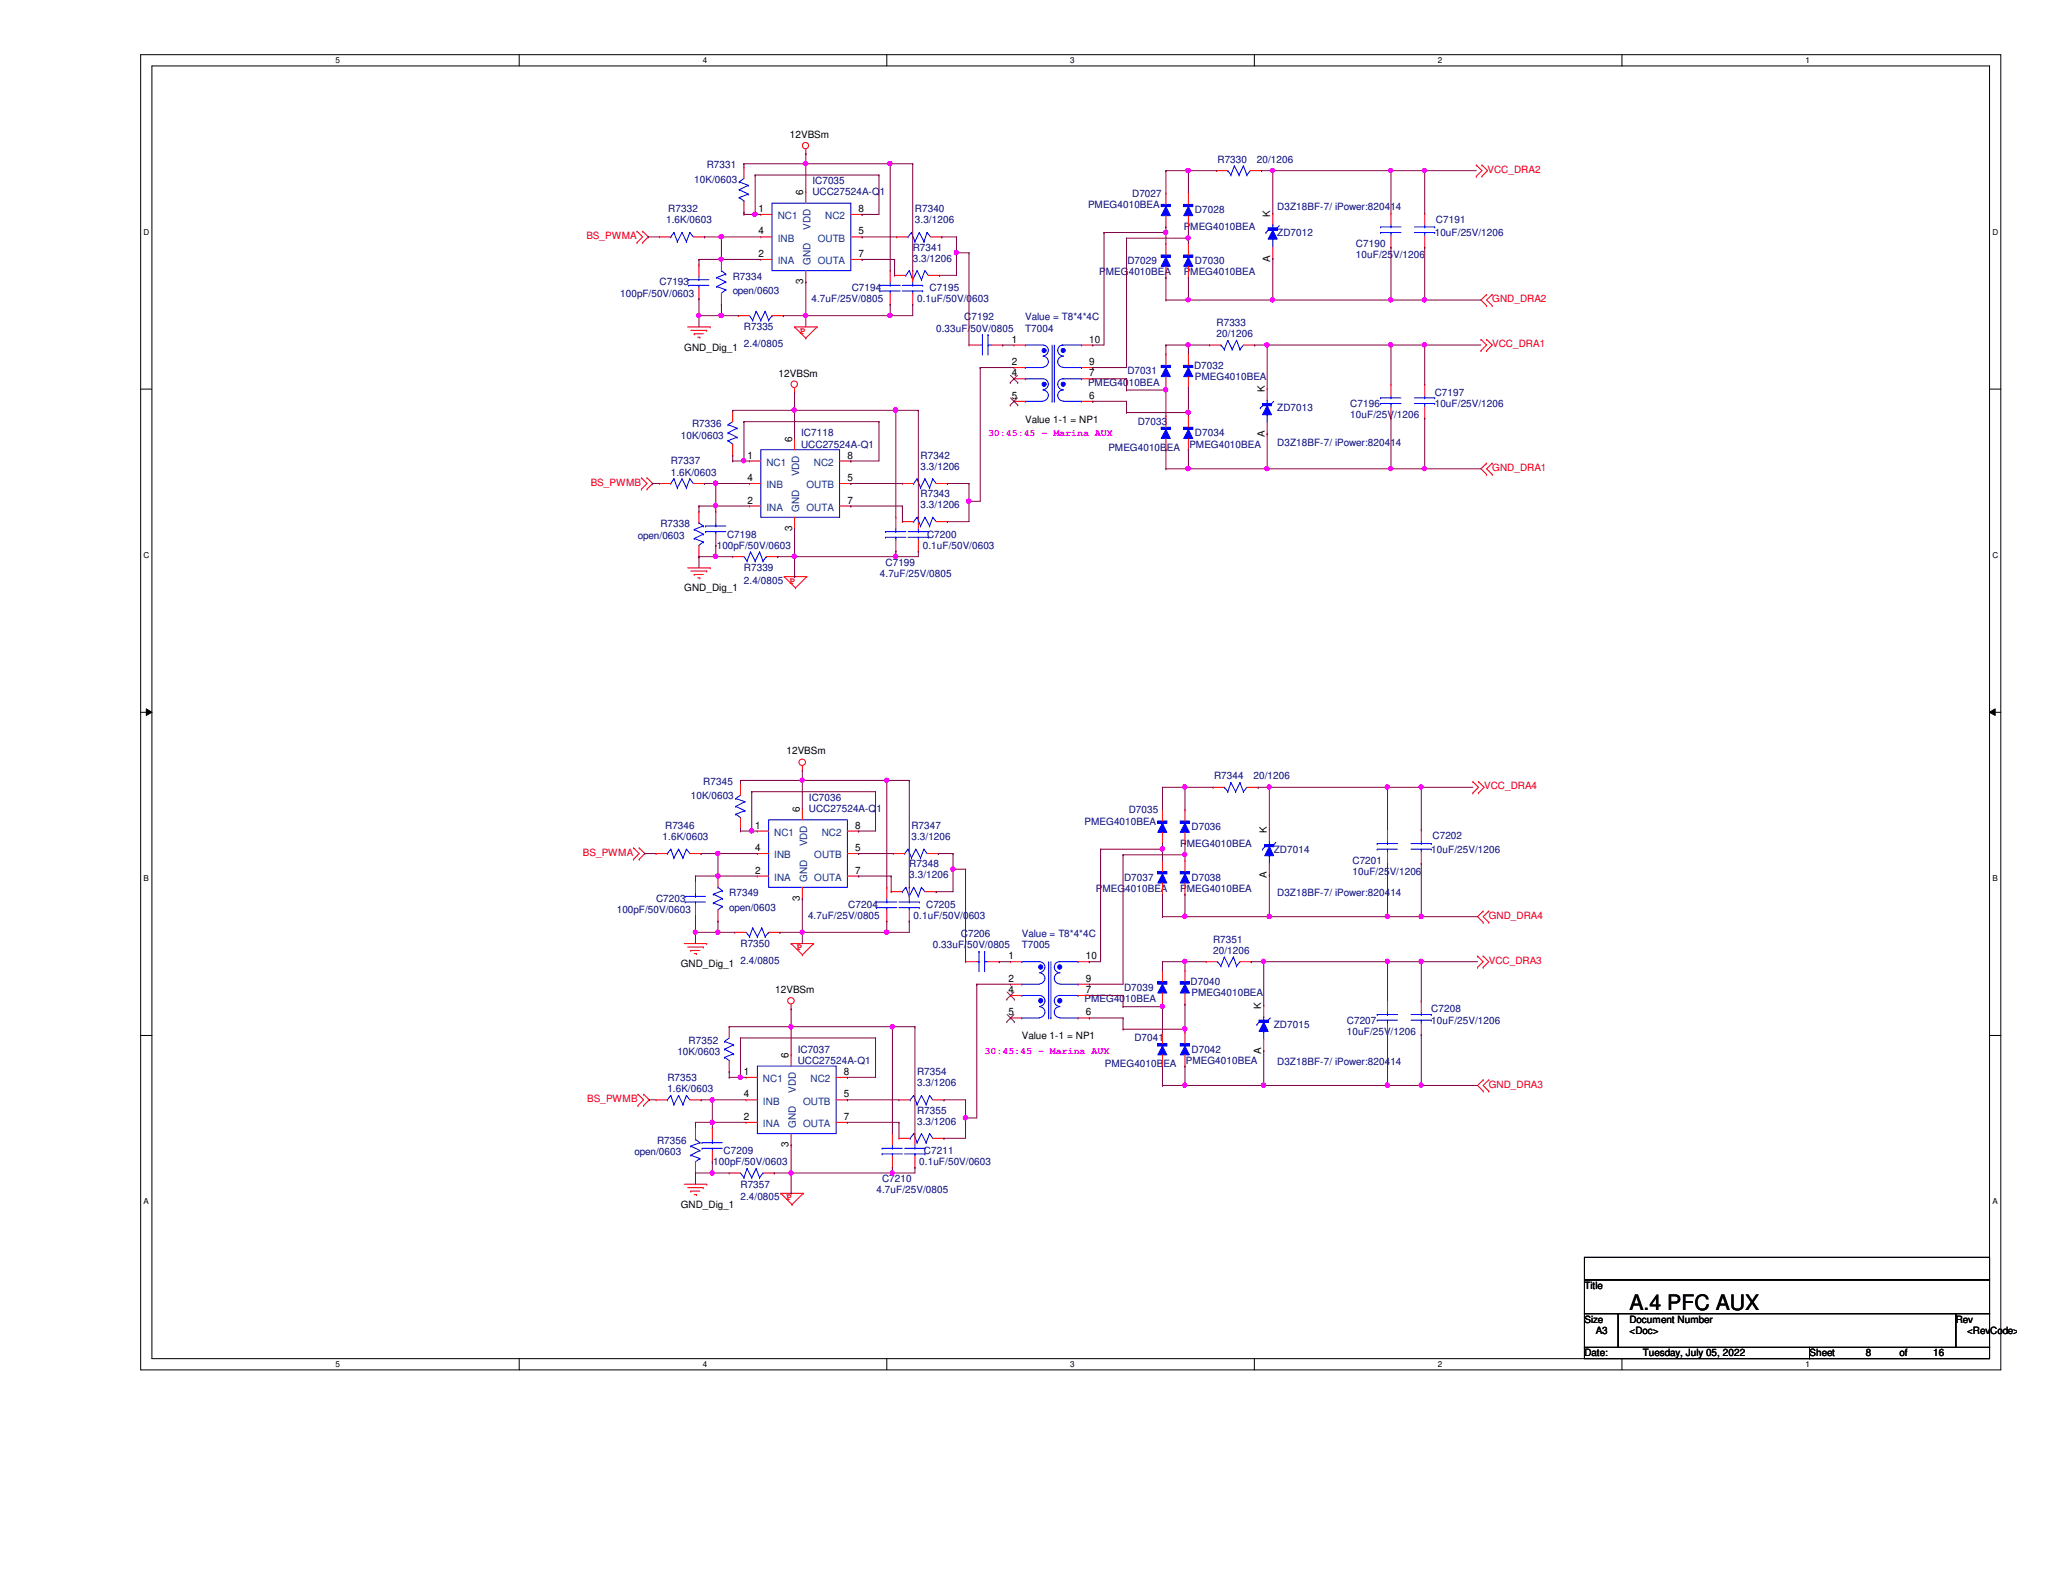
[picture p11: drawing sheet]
<svg xmlns="http://www.w3.org/2000/svg" width="279mm" height="216mm" viewBox="0 0 279 216" stroke-linecap="round" stroke-linejoin="round" font-family="sans-serif">
<defs><g id="words">
<text font-size="2.9" x="220.7" y="177.5">A.4 PFC AUX</text>
<g font-size="1.4" fill="#000080">
<text x="95.7" y="22.8">R7331</text>
<text x="164.9" y="22.1">R7330</text>
<text x="170.2" y="22.1">20/1206</text>
<text x="90.5" y="28.7">R7332</text>
<text x="94" y="24.8">10K/0603</text>
<text x="110" y="24.9">IC7035</text>
<text x="110" y="26.5">UCC27524A-Q1</text>
<text x="123.9" y="28.7">R7340</text>
<text x="147.4" y="28.2">PMEG4010BEA</text>
<text x="153.3" y="26.6">D7027</text>
<text x="161.8" y="28.9">D7028</text>
<text x="173" y="28.4">D3Z18BF-7/ iPower:820414</text>
<text x="90.2" y="30.3">1.6K/0603</text>
<text x="123.6" y="34">R7341</text>
<text x="123.6" y="35.5">3.3/1206</text>
<text x="123.9" y="30.3">3.3/1206</text>
<text x="152.7" y="35.8">D7029</text>
<text x="160.3" y="31.2">PMEG4010BEA</text>
<text x="161.8" y="35.8">D7030</text>
<text x="173" y="32">ZD7012</text>
<text x="183.6" y="33.5">C7190</text>
<text x="183.6" y="35">10uF/25V/1206</text>
<text x="194.3" y="32">10uF/25V/1206</text>
<text x="194.5" y="30.1">C7191</text>
<text x="84" y="40.2">100pF/50V/0603</text>
<text x="89.3" y="38.6">C7193</text>
<text x="99.2" y="37.9">R7334</text>
<text x="99.2" y="39.9">open/0603</text>
<text x="109.9" y="40.9">4.7uF/25V/0805</text>
<text x="115.4" y="39.4">C7194</text>
<text x="124.2" y="40.9">0.1uF/50V/0603</text>
<text x="125.9" y="39.4">C7195</text>
<text x="148.9" y="37.3">PMEG4010BEA</text>
<text x="160.3" y="37.3">PMEG4010BEA</text>
<text x="100.8" y="44.7">R7335</text>
<text x="100.8" y="47">2.4/0805</text>
<text x="126.8" y="44.9">0.33uF/50V/0805</text>
<text x="130.6" y="43.4">C7192</text>
<text x="138.9" y="44.9">T7004</text>
<text x="138.9" y="43.4">Value = T8*4*4C</text>
<text x="164.8" y="44.2">R7333</text>
<text x="164.8" y="45.7">20/1206</text>
<text x="147.4" y="52.2">PMEG4010BEA</text>
<text x="152.7" y="50.7">D7031</text>
<text x="161.7" y="50">D7032</text>
<text x="161.8" y="51.5">PMEG4010BEA</text>
<text x="194.3" y="53.6">C7197</text>
<text x="92.2" y="59.4">10K/0603</text>
<text x="93.7" y="57.9">R7336</text>
<text x="108.5" y="59.1">IC7118</text>
<text x="154.1" y="57.6">D7033</text>
<text x="161.8" y="59.1">D7034</text>
<text x="173" y="55.7">ZD7013</text>
<text x="182.9" y="55.1">C7196</text>
<text x="182.9" y="56.6">10uF/25V/1206</text>
<text x="194.3" y="55.1">10uF/25V/1206</text>
<text x="90.8" y="62.9">R7337</text>
<text x="90.8" y="64.4">1.6K/0603</text>
<text x="108.5" y="60.6">UCC27524A-Q1</text>
<text x="124.7" y="62.1">R7342</text>
<text x="124.7" y="63.7">3.3/1206</text>
<text x="150.1" y="61">PMEG4010BEA</text>
<text x="161.1" y="60.6">PMEG4010BEA</text>
<text x="173" y="60.5">D3Z18BF-7/ iPower:820414</text>
<text x="89.5" y="71.4">R7338</text>
<text x="124.7" y="67.3">R7343</text>
<text x="124.7" y="68.8">3.3/1206</text>
<text x="86.4" y="72.9">open/0603</text>
<text x="97.1" y="74.3">100pF/50V/0603</text>
<text x="98.5" y="72.8">C7198</text>
<text x="100.8" y="77.4">R7339</text>
<text x="119.9" y="76.6">C7199</text>
<text x="125" y="74.3">0.1uF/50V/0603</text>
<text x="125.6" y="72.8">C7200</text>
<text x="100.8" y="79">2.4/0805 P</text>
<text x="119.2" y="78.1">4.7uF/25V/0805</text>
<text x="95.2" y="106.3">R7345</text>
<text x="164.4" y="105.6">R7344</text>
<text x="169.8" y="105.6">20/1206</text>
<text x="89.7" y="113.8">1.6K/0603</text>
<text x="90.1" y="112.3">R7346</text>
<text x="93.6" y="108.3">10K/0603</text>
<text x="109.6" y="108.5">IC7036</text>
<text x="109.6" y="110">UCC27524A-Q1</text>
<text x="123.4" y="112.3">R7347</text>
<text x="123.4" y="113.8">3.3/1206</text>
<text x="146.9" y="111.7">PMEG4010BEA</text>
<text x="152.9" y="110.2">D7035</text>
<text x="161.4" y="112.4">D7036</text>
<text x="194" y="113.6">C7202</text>
<text x="123.1" y="117.4">R7348</text>
<text x="123.1" y="119">3.3/1206</text>
<text x="152.2" y="119.3">D7037</text>
<text x="159.9" y="114.7">PMEG4010BEA</text>
<text x="161.4" y="119.3">D7038</text>
<text x="172.5" y="115.5">ZD7014</text>
<text x="183.2" y="117">C7201</text>
<text x="183.2" y="118.5">10uF/25V/1206</text>
<text x="193.8" y="115.5">10uF/25V/1206</text>
<text x="83.5" y="123.7">100pF/50V/0603</text>
<text x="88.9" y="122.2">C7203</text>
<text x="98.8" y="121.4">R7349</text>
<text x="98.8" y="123.4">open/0603</text>
<text x="109.4" y="124.5">4.7uF/25V/0805</text>
<text x="114.9" y="122.9">C7204</text>
<text x="123.7" y="124.5">0.1uF/50V/0603</text>
<text x="125.4" y="122.9">C7205</text>
<text x="148.4" y="120.8">PMEG4010BEA</text>
<text x="159.9" y="120.8">PMEG4010BEA</text>
<text x="173" y="121.4">D3Z18BF-7/ iPower:820414</text>
<text x="100.3" y="128.3">R7350</text>
<text x="100.3" y="130.6">2.4/0805</text>
<text x="126.3" y="128.4">0.33uF/50V/0805</text>
<text x="130.1" y="126.9">C7206</text>
<text x="138.4" y="128.4">T7005</text>
<text x="138.4" y="126.9">Value = T8*4*4C</text>
<text x="164.3" y="127.7">R7351</text>
<text x="164.3" y="129.2">20/1206</text>
<text x="146.9" y="135.7">PMEG4010BEA</text>
<text x="152.2" y="134.2">D7039</text>
<text x="161.2" y="133.4">D7040</text>
<text x="161.4" y="135">PMEG4010BEA</text>
<text x="193.8" y="137.1">C7208</text>
<text x="91.7" y="142.9">10K/0603</text>
<text x="93.3" y="141.4">R7352</text>
<text x="108" y="142.6">IC7037</text>
<text x="153.6" y="141.1">D7041</text>
<text x="161.4" y="142.6">D7042</text>
<text x="172.5" y="139.2">ZD7015</text>
<text x="182.4" y="138.6">C7207</text>
<text x="182.4" y="140.2">10uF/25V/1206</text>
<text x="193.8" y="138.6">10uF/25V/1206</text>
<text x="90.4" y="146.4">R7353</text>
<text x="90.4" y="147.9">1.6K/0603</text>
<text x="108" y="144.1">UCC27524A-Q1</text>
<text x="124.2" y="145.6">R7354</text>
<text x="124.2" y="147.2">3.3/1206</text>
<text x="149.6" y="144.6">PMEG4010BEA</text>
<text x="160.6" y="144.1">PMEG4010BEA</text>
<text x="173" y="144.3">D3Z18BF-7/ iPower:820414</text>
<text x="89" y="154.9">R7356</text>
<text x="124.2" y="150.8">R7355</text>
<text x="124.2" y="152.4">3.3/1206</text>
<text x="85.9" y="156.5">open/0603</text>
<text x="96.6" y="157.8">100pF/50V/0603</text>
<text x="98" y="156.3">C7209</text>
<text x="100.3" y="160.9">R7357</text>
<text x="118.7" y="161.6">4.7uF/25V/0805</text>
<text x="119.5" y="160.1">C7210</text>
<text x="124.5" y="157.8">0.1uF/50V/0603</text>
<text x="125.1" y="156.3">C7211</text>
<text x="100.3" y="162.6">2.4/0805 P</text>
</g>
<g font-size="1.4">
<text x="107" y="18.7">12VBSm</text>
<text x="102.7" y="28.7">1</text>
<text x="108.8" y="26.5" transform="rotate(-90 108.8 26.5)">6</text>
<text x="116.3" y="28.7">8</text>
<text x="172" y="29.4" transform="rotate(-90 172 29.4)">K</text>
<text x="102.7" y="34.8">2</text>
<text x="102.7" y="31.7">4</text>
<text x="116.3" y="31.7">5</text>
<text x="116.3" y="34.8">7</text>
<text x="172" y="35.4" transform="rotate(-90 172 35.4)">A</text>
<text x="108.8" y="38.5" transform="rotate(-90 108.8 38.5)">3</text>
<text x="92.7" y="47.5">GND_Dig_1</text>
<text x="137" y="46.4">1</text>
<text x="147.5" y="46.4">10</text>
<text x="105.5" y="51">12VBSm</text>
<text x="137" y="49.4">2</text>
<text x="137" y="51">4</text>
<text x="147.5" y="49.4">9</text>
<text x="147.5" y="51">7</text>
<text x="171.3" y="53.1" transform="rotate(-90 171.3 53.1)">K</text>
<text x="107.3" y="59.9" transform="rotate(-90 107.3 59.9)">6</text>
<text x="137" y="54">5</text>
<text x="138.9" y="57.2">Value 1-1 = NP1</text>
<text x="147.5" y="54">6</text>
<text x="171.3" y="59.2" transform="rotate(-90 171.3 59.2)">A</text>
<text x="101.2" y="62.1">1</text>
<text x="101.2" y="65.2">4</text>
<text x="114.8" y="65.2">5</text>
<text x="114.8" y="62.1">8</text>
<text x="101.2" y="68.2">2</text>
<text x="107.3" y="71.9" transform="rotate(-90 107.3 71.9)">3</text>
<text x="114.8" y="68.2">7</text>
<text x="92.7" y="80.1">GND_Dig_1</text>
<text x="106.5" y="102.2">12VBSm</text>
<text x="102.3" y="112.2">1</text>
<text x="108.3" y="110" transform="rotate(-90 108.3 110)">6</text>
<text x="115.8" y="112.2">8</text>
<text x="171.6" y="112.9" transform="rotate(-90 171.6 112.9)">K</text>
<text x="102.3" y="118.3">2</text>
<text x="102.3" y="115.3">4</text>
<text x="115.8" y="115.3">5</text>
<text x="115.8" y="118.3">7</text>
<text x="171.6" y="118.9" transform="rotate(-90 171.6 118.9)">A</text>
<text x="108.3" y="122" transform="rotate(-90 108.3 122)">3</text>
<text x="92.2" y="131">GND_Dig_1</text>
<text x="136.6" y="129.9">1</text>
<text x="147.1" y="129.9">10</text>
<text x="105" y="134.5">12VBSm</text>
<text x="136.6" y="133">2</text>
<text x="136.6" y="137.5">5</text>
<text x="136.6" y="134.5">4</text>
<text x="147.1" y="133">9</text>
<text x="147.1" y="137.5">6</text>
<text x="147.1" y="134.5">7</text>
<text x="170.8" y="136.7" transform="rotate(-90 170.8 136.7)">K</text>
<text x="106.8" y="143.3" transform="rotate(-90 106.8 143.3)">6</text>
<text x="138.4" y="140.8">Value 1-1 = NP1</text>
<text x="170.8" y="142.7" transform="rotate(-90 170.8 142.7)">A</text>
<text x="100.8" y="145.6">1</text>
<text x="100.8" y="148.6">4</text>
<text x="114.3" y="148.6">5</text>
<text x="114.3" y="145.6">8</text>
<text x="100.8" y="151.7">2</text>
<text x="106.8" y="155.4" transform="rotate(-90 106.8 155.4)">3</text>
<text x="114.3" y="151.7">7</text>
<text x="92.2" y="163.6">GND_Dig_1</text>
<text x="214.6" y="174.6">Title</text>
<text x="214.6" y="179.2">Size</text>
<text x="220.7" y="179.2">Document Number</text>
<text x="264.9" y="179.2">Rev</text>
<text x="214.6" y="183.7">Date:</text>
<text x="216.1" y="180.7">A3</text>
<text x="220.7" y="180.7">&lt;Doc&gt;</text>
<text x="222.5" y="183.7">Tuesday, July 05, 2022</text>
<text x="245.1" y="183.7">Sheet</text>
<text x="252.7" y="183.7">8</text>
<text x="257.3" y="183.7">of</text>
<text x="261.8" y="183.7">16</text>
<text x="266.4" y="180.7">&lt;RevCode&gt;</text>
</g>
<g font-size="1.4" fill="#f00">
<text x="201.5" y="23.4">VCC_DRA2</text>
<text x="79.4" y="32.4">BS_PWMA</text>
<text x="202.1" y="40.9">GND_DRA2</text>
<text x="108.4" y="45.3">P</text>
<text x="202.1" y="47">VCC_DRA1</text>
<text x="80" y="65.8">BS_PWMB</text>
<text x="202.1" y="63.8">GND_DRA1</text>
<text x="201" y="106.9">VCC_DRA4</text>
<text x="79" y="115.9">BS_PWMA</text>
<text x="201.6" y="124.5">GND_DRA4</text>
<text x="107.9" y="128.7">P</text>
<text x="201.6" y="130.6">VCC_DRA3</text>
<text x="79.5" y="149.3">BS_PWMB</text>
<text x="201.6" y="147.3">GND_DRA3</text>
</g>
<g font-size="1.4" fill="#004080">
<text x="105.3" y="29.7">NC1</text>
<text x="111.8" y="29.7">NC2</text>
<text x="105.3" y="35.8">INA</text>
<text x="105.3" y="32.7">INB</text>
<text x="109.8" y="35.9" transform="rotate(-90 109.8 35.9)">GND</text>
<text x="109.8" y="31.1" transform="rotate(-90 109.8 31.1)">VDD</text>
<text x="110.7" y="32.7">OUTB</text>
<text x="110.7" y="35.8">OUTA</text>
<text x="103.8" y="63.1">NC1</text>
<text x="108.2" y="64.5" transform="rotate(-90 108.2 64.5)">VDD</text>
<text x="110.2" y="63.1">NC2</text>
<text x="103.8" y="69.2">INA</text>
<text x="103.8" y="66.1">INB</text>
<text x="108.2" y="69.3" transform="rotate(-90 108.2 69.3)">GND</text>
<text x="109.2" y="66.1">OUTB</text>
<text x="109.2" y="69.2">OUTA</text>
<text x="104.9" y="113.2">NC1</text>
<text x="111.3" y="113.2">NC2</text>
<text x="104.9" y="119.3">INA</text>
<text x="104.9" y="116.2">INB</text>
<text x="109.3" y="119.4" transform="rotate(-90 109.3 119.4)">GND</text>
<text x="109.3" y="114.6" transform="rotate(-90 109.3 114.6)">VDD</text>
<text x="110.3" y="116.2">OUTB</text>
<text x="110.3" y="119.3">OUTA</text>
<text x="103.3" y="146.6">NC1</text>
<text x="103.3" y="149.6">INB</text>
<text x="107.8" y="148" transform="rotate(-90 107.8 148)">VDD</text>
<text x="108.8" y="149.6">OUTB</text>
<text x="109.8" y="146.6">NC2</text>
<text x="103.3" y="152.7">INA</text>
<text x="107.8" y="152.8" transform="rotate(-90 107.8 152.8)">GND</text>
<text x="108.8" y="152.7">OUTA</text>
</g>
<g font-size="1.4" fill="#f0f">
<text x="133.8" y="59.1">30:45:45 - Marina AUX</text>
<text x="133.4" y="142.8">30:45:45 - Marina AUX</text>
</g>
<g font-size="1.1">
<text x="45.4" y="8.6">5</text>
<text x="95.2" y="8.6">4</text>
<text x="144.9" y="8.6">3</text>
<text x="194.7" y="8.6">2</text>
<text x="244.5" y="8.6">1</text>
<text x="19.4" y="31.8">D</text>
<text x="269.8" y="31.8">D</text>
<text x="19.4" y="75.6">C</text>
<text x="269.8" y="75.6">C</text>
<text x="19.4" y="119.3">B</text>
<text x="269.8" y="119.3">B</text>
<text x="19.4" y="163.1">A</text>
<text x="269.8" y="163.1">A</text>
<text x="45.4" y="185.2">5</text>
<text x="95.2" y="185.2">4</text>
<text x="144.9" y="185.2">3</text>
<text x="194.7" y="185.2">2</text>
<text x="244.5" y="185.2">1</text>
</g>
</g></defs>
<path d="M19.1 7.4h251.9v178.1h-251.9zM20.6 8.9h248.9v175.1h-248.9z" fill="none" stroke="#000" stroke-width=".14"/>
<g fill="#fff">
<path d="M45.4 7.6h.6v1.2h-.6z"/>
<path d="M45.4 184.2h.6v1.2h-.6z"/>
</g>
<path d="M70.3 7.4v1.5M70.3 184v1.5" fill="none" stroke="#000" stroke-width=".14"/>
<g fill="#fff">
<path d="M95.2 7.6h.6v1.2h-.6z"/>
<path d="M95.2 184.2h.6v1.2h-.6z"/>
</g>
<path d="M120.1 7.4v1.5M120.1 184v1.5" fill="none" stroke="#000" stroke-width=".14"/>
<g fill="#fff">
<path d="M144.9 7.6h.6v1.2h-.6z"/>
<path d="M144.9 184.2h.6v1.2h-.6z"/>
</g>
<path d="M169.9 7.4v1.5M169.9 184v1.5" fill="none" stroke="#000" stroke-width=".14"/>
<g fill="#fff">
<path d="M194.7 7.6h.6v1.2h-.6z"/>
<path d="M194.7 184.2h.6v1.2h-.6z"/>
</g>
<path d="M219.7 7.4v1.5M219.7 184v1.5" fill="none" stroke="#000" stroke-width=".14"/>
<g fill="#fff">
<path d="M244.5 7.6h.6v1.2h-.6z"/>
<path d="M244.5 184.2h.6v1.2h-.6z"/>
<path d="M19.4 30.8h.8v1.2h-.8z"/>
<path d="M269.8 30.8h.8v1.2h-.8z"/>
<path d="M19.4 74.6h.8v1.2h-.8z"/>
<path d="M269.8 74.6h.8v1.2h-.8z"/>
</g>
<path d="M19.1 52.7h1.5M269.5 52.7h1.5" fill="none" stroke="#000" stroke-width=".14"/>
<g fill="#fff">
<path d="M19.4 118.4h.8v1.1h-.8z"/>
<path d="M269.8 118.4h.8v1.1h-.8z"/>
</g>
<path d="M19.1 96.5h1.5M19.8 96l.8 .5-.8 .4zM269.5 96.5l.7-.5v.9zM269.5 96.5h1.5" fill="none" stroke="#000" stroke-width=".14"/>
<path d="M19.8 96l.8 .5-.8 .4zM269.5 96.5l.7-.5v.9z" fill="#000"/>
<g fill="#fff">
<path d="M19.4 162.1h.8v1.2h-.8z"/>
<path d="M269.8 162.1h.8v1.2h-.8z"/>
</g>
<path d="M19.1 140.2h1.5M269.5 140.2h1.5M214.6 170.3h54.9v3.1h-54.9zM214.6 173.4h54.9v4.5h-54.9zM214.6 177.9h4.6v4.6h-4.6zM219.2 177.9h45.7v4.6h-45.7zM264.9 177.9h4.6v4.6h-4.6zM214.6 182.5h30.5v1.5h-30.5zM245.1 182.5h24.4v1.5h-24.4z" fill="none" stroke="#000" stroke-width=".14"/>
<g fill="none" stroke="#f00" stroke-width=".14">
<path d="M86.3 32.9h.1M86.3 31.3h.1M86.3 31.3l.7 .8-.7 .8M87 31.3h.1M87 32.9h.1M87 31.3l.8 .8-.8 .8M100.8 22.6h.1M100.8 28.7h.1M100.8 22.6v1.6M100.8 27.2v1.5M109.1 20.8h.1M109.1 20.2v.6"/>
<path d="M199.9 23.9h.1M199.9 22.4h.1M199.9 22.4l.8 .7-.8 .8M200.7 23.9h.1M200.7 22.4h.1M200.7 22.4l.8 .7-.8 .8M201.3 39.9h.1M201.3 39.9l-.7 .7 .7 .8M202.1 39.9h.1M202.1 39.9l-.8 .7 .8 .8M93.1 44.3h3.1M93.6 44.7h2.1"/>
<path d="M94 45.2h.1M94 45.2h1.3M94.5 45.7h.3M94.8 45.7h.1M95.7 44.7h.1M96.2 44.3h.1M107.6 44.3h.1M107.6 53.1h.1M107.6 44.3h3.1M107.6 44.3l1.5 1.5M107.6 52.5v.6M109.1 45.8h.1"/>
<path d="M110.7 44.3h.1M110.7 44.3l-1.6 1.5M200.6 47.5h.1M200.6 46h.1M200.6 46l.7 .7-.7 .8M201.3 47.5h.1M201.3 46h.1M201.3 41.4h.1M201.3 46l.8 .7-.8 .8M202.1 41.4h.1M86.9 66.3h.1M86.9 64.7h.1"/>
<path d="M86.9 64.7l.7 .8-.7 .8M87.6 64.7h.1M87.6 66.3h.1M87.6 64.7l.8 .8-.8 .8M93.1 76.9h3.1M93.6 77.3h2.1M94 77.8h.1M94 77.8h1.3M94.5 78.3h.3M94.8 78.3h.1M95.7 77.3h.1M96.2 76.9h.1"/>
<path d="M106.2 78.1h.1M106.2 78.1h3.1M106.2 78.1l1.5 1.5M107.7 79.6h.1M109.3 78.1h.1M109.3 78.1l-1.6 1.5M201.3 62.7h.1M201.3 64.3h.1M201.3 62.7l-.7 .8 .7 .8M202.1 64.3h.1M202.1 62.7h.1M202.1 62.7l-.8 .8 .8 .8"/>
<path d="M85.8 116.4h.1M85.8 114.8h.1M85.8 114.8l.8 .8-.8 .8M86.6 114.8h.1M86.6 116.4h.1M86.6 114.8l.7 .8-.7 .8M94.2 119.4h.1M94.2 119.4v1.5M108.7 104.4h.1M108.7 103.7v.7M121 115.6h.1M121 115.6h1.5"/>
<path d="M125.6 115.6h1.5M127.1 115.6h.1M199.5 107.4h.1M199.5 105.9h.1M199.5 105.9l.7 .7-.7 .8M200.2 107.4h.1M200.2 105.9h.1M200.2 105.9l.8 .7-.8 .8M92.7 127.8h3M93.1 128.3h2.2M93.6 128.7h.1M93.6 128.7h1.2"/>
<path d="M94 129.2h.3M94.2 124h.1M94.2 122.5v1.5M94.3 129.2h.1M95.3 128.3h.1M95.7 127.8h.1M107.1 127.8h.1M107.1 136.7h.1M107.1 127.8h3.1M107.1 127.8l1.6 1.5M107.1 136v.7M108.7 129.3h.1"/>
<path d="M110.2 127.8h.1M110.2 127.8l-1.5 1.5M200.1 131h.1M200.1 129.5h.1M200.1 129.5l.8 .8-.8 .7M200.9 131h.1M200.9 129.5h.1M200.9 123.4h.1M200.9 124.9h.1M200.9 129.5l.7 .8-.7 .7M200.9 123.4l-.8 .8 .8 .7M201.6 124.9h.1"/>
<path d="M201.6 123.4h.1M201.6 123.4l-.7 .8 .7 .7M86.4 149.7h.1M86.4 148.2h.1M86.4 148.2l.8 .8-.8 .7M87.2 148.2h.1M87.2 149.7h.1M87.2 148.2l.7 .8-.7 .7M200.9 146.3h.1M200.9 147.8h.1M200.9 146.3l-.8 .7 .8 .8M201.6 147.8h.1"/>
<path d="M201.6 146.3h.1M201.6 146.3l-.7 .7 .7 .8M92.7 160.4h3M93.1 160.9h2.2M93.6 161.3h.1M93.6 161.3h1.2M94 161.8h.3M94.3 161.8h.1M95.3 160.9h.1M95.7 160.4h.1M105.7 161.6h.1M105.7 161.6h3.1"/>
<path d="M105.7 161.6l1.6 1.6M107.3 163.2h.1M108.8 161.6h.1M108.8 161.6l-1.5 1.6"/>
<circle cx="109.1" cy="19.7" r=".43"/>
<circle cx="107.6" cy="52" r=".44"/>
<circle cx="108.7" cy="103.2" r=".44"/>
<circle cx="107.1" cy="135.5" r=".44"/>
</g>
<g fill="none" stroke="#00f" stroke-width=".14">
<path d="M100.1 24.6h.1M100.1 25.7h.1M100.1 26.8h.1M100.1 24.6l1.2 .5M100.1 25.7l1.2 .6M100.1 26.8l.7 .4M100.8 27.2h.1M100.8 24.2l-.7 .4M101.3 25.1h.1M101.3 26.3h.1M101.3 25.1l-1.2 .6M101.3 26.3l-1.2 .5"/>
<path d="M122.5 115.6h.1M123 115h.1M123 115l.4 1.2M123 115l-.5 .6M123.4 116.2h.1M124 115h.1M124 115l.7 1.2M124 115l-.6 1.2M124.7 116.2h.1M125.1 115h.1M125.1 115l.5 .6M125.1 115l-.4 1.2"/>
<path d="M92.8 121.4h.1M92.8 122.2h.1M92.8 121.4h2.7M92.8 122.2h2.7M94.2 122.2h.1M94.2 121.4h.1M94.2 120.9v.5M94.2 122.2v.3"/>
</g>
<path d="M157.9 28l.6 1.2h-1.2z" fill-rule="evenodd" fill="#00f"/>
<path d="M157.9 28l.6 1.2h-1.2z" fill="none" stroke="#00f" stroke-width=".14"/>
<path d="M157.3 27.7h1.2v.3h-1.2z" fill-rule="evenodd" fill="#00f"/>
<g fill="none" stroke="#00f" stroke-width=".14">
<path d="M157.3 27.7h1.2v.3h-1.2zM96.6 122.3h.1M96.6 121.1h.1M96.6 122.3l1.2 .5M96.6 121.1l1.2 .6M97.2 120.2h.1M97.2 120.2l.6 .4M97.8 122.8h.1M97.8 121.7h.1M97.8 120.6h.1M97.8 122.8l-.6 .4M97.8 121.7l-1.2 .6"/>
<path d="M97.8 120.6l-1.2 .5"/>
</g>
<path d="M157.9 30.7h.1M157.9 26.2h.1M157.9 26.2v1.5M157.9 29.2v1.5M97.2 118.7h.1M97.2 118.7v1.5M97.2 124.8h.1M97.2 123.2v1.6" fill="none" stroke="#f00" stroke-width=".14"/>
<path d="M157.4 133.3l.6 1.2h-1.2z" fill-rule="evenodd" fill="#00f"/>
<path d="M157.4 133.3l.6 1.2h-1.2z" fill="none" stroke="#00f" stroke-width=".14"/>
<path d="M156.8 133h1.2v.3h-1.2z" fill-rule="evenodd" fill="#00f"/>
<path d="M156.8 133h1.2v.3h-1.2z" fill="none" stroke="#00f" stroke-width=".14"/>
<path d="M157.4 136h.1M157.4 131.4h.1M157.4 131.4v1.6M157.4 134.5v1.5" fill="none" stroke="#f00" stroke-width=".14"/>
<path d="M157.4 118.4l.6 1.2h-1.2z" fill-rule="evenodd" fill="#00f"/>
<path d="M157.4 118.4l.6 1.2h-1.2z" fill="none" stroke="#00f" stroke-width=".14"/>
<path d="M156.8 118.1h1.2v.3h-1.2z" fill-rule="evenodd" fill="#00f"/>
<path d="M156.8 118.1h1.2v.3h-1.2z" fill="none" stroke="#00f" stroke-width=".14"/>
<path d="M157.4 116.5h.1M157.4 116.5v1.6M157.4 119.6v1.5M157.4 121.1h.1" fill="none" stroke="#f00" stroke-width=".14"/>
<path d="M160.5 118.4l.6 1.2h-1.2z" fill-rule="evenodd" fill="#00f"/>
<path d="M160.5 118.4l.6 1.2h-1.2z" fill="none" stroke="#00f" stroke-width=".14"/>
<path d="M159.9 118.1h1.2v.3h-1.2z" fill-rule="evenodd" fill="#00f"/>
<g fill="none" stroke="#00f" stroke-width=".14">
<path d="M93.3 37.9h.1M93.3 38.6h.1M93.3 37.9h2.7M93.3 38.6h2.7M94.7 38.6h.1M94.7 37.9h.1M94.7 37.4v.5M94.7 38.6v.3M101.5 42.8l.4 .6M101.9 43.4h.1M102.4 42.2h.1M102.4 42.2l-.5 1.2"/>
<path d="M102.4 42.2l.6 1.2M103 43.4h.1M103.6 42.2h.1M103.6 42.2l-.6 1.2M103.6 42.2l.5 1.2M104.1 43.4h.1M104.6 42.8h.1M104.6 42.8l-.5 .6M187 54.7h.1M187 53.9h.1M187 54.7h2.7M187 53.9h2.7"/>
<path d="M188.4 53.9h.1M188.4 54.7h.1M188.4 53.6v.3M188.4 54.7v.4M100.8 75.4l.4 .6M101.2 76h.1M101.6 74.8h.1M101.6 74.8l-.4 1.2M101.6 74.8l.7 1.2M102.3 76h.1M102.9 74.8h.1M102.9 74.8l-.6 1.2"/>
<path d="M102.9 74.8l.4 1.2M103.3 76h.1M103.8 75.4h.1M103.8 75.4l-.5 .6M123.7 65.5h.1M124.2 64.9h.1M124.2 64.9l.5 1.2M124.2 64.9l-.5 .6M124.7 66.1h.1M125.3 64.9h.1M125.3 64.9l.6 1.2M125.3 64.9l-.6 1.2"/>
<path d="M125.9 66.1h.1M126.3 64.9h.1M126.3 64.9l.5 .6M126.3 64.9l-.4 1.2M90.4 115.6h.1M90.8 115h.1M90.8 115l.5 1.2M90.8 115l-.4 .6M91.3 116.2h.1M91.9 115h.1M91.9 115l.6 1.2M91.9 115l-.6 1.2"/>
<path d="M92.5 116.2h.1M93 115h.1M93 115l.4 .6M93 115l-.5 1.2M159.9 118.1h1.2v.3h-1.2z"/>
</g>
<g fill="none" stroke="#f00" stroke-width=".14">
<path d="M94.7 35.9h.1M94.7 35.9v1.5M94.7 38.9v1.6M94.7 40.5h.1M100 42.8h.1M100 42.8h1.5M104.6 42.8h1.5M106.1 42.8h.1M188.4 52.1h.1M188.4 56.6h.1M188.4 52.1v1.5M188.4 55.1v1.5"/>
<path d="M99.2 75.4h.1M99.2 75.4h1.6M103.8 75.4h1.5M105.3 75.4h.1M122.2 65.5h.1M122.2 65.5h1.5M126.8 65.5h1.5M128.3 65.5h.1M88.9 115.6h.1M88.9 115.6h1.5M93.4 115.6h1.6M95 115.6h.1"/>
<path d="M160.5 116.5h.1M160.5 116.5v1.6M160.5 119.6v1.5M160.5 121.1h.1"/>
</g>
<path d="M160.5 133.3l.6 1.2h-1.2z" fill-rule="evenodd" fill="#00f"/>
<path d="M160.5 133.3l.6 1.2h-1.2z" fill="none" stroke="#00f" stroke-width=".14"/>
<path d="M159.9 133h1.2v.3h-1.2z" fill-rule="evenodd" fill="#00f"/>
<path d="M159.9 133h1.2v.3h-1.2z" fill="none" stroke="#00f" stroke-width=".14"/>
<path d="M160.5 136h.1M160.5 131.4h.1M160.5 131.4v1.6M160.5 134.5v1.5" fill="none" stroke="#f00" stroke-width=".14"/>
<path d="M157.9 34.8l.6 1.3h-1.2z" fill-rule="evenodd" fill="#00f"/>
<path d="M157.9 34.8l.6 1.3h-1.2z" fill="none" stroke="#00f" stroke-width=".14"/>
<path d="M157.3 34.5h1.2v.3h-1.2z" fill-rule="evenodd" fill="#00f"/>
<g fill="none" stroke="#00f" stroke-width=".14">
<path d="M90.8 32.1h.1M91.3 31.5h.1M91.3 31.5l.4 1.2M91.3 31.5l-.5 .6M91.7 32.7h.1M92.4 31.5h.1M92.4 31.5l.6 1.2M92.4 31.5l-.7 1.2M93 32.7h.1M93.4 31.5h.1M93.4 31.5l.5 .6M93.4 31.5l-.4 1.2"/>
<path d="M157.3 34.5h1.2v.3h-1.2z"/>
</g>
<path d="M89.3 32.1h.1M89.3 32.1h1.5M93.9 32.1h1.5M95.4 32.1h.1M157.9 37.6h.1M157.9 33h.1M157.9 33v1.5M157.9 36.1v1.5" fill="none" stroke="#f00" stroke-width=".14"/>
<path d="M157.4 141.7l.6 1.2h-1.2z" fill-rule="evenodd" fill="#00f"/>
<path d="M157.4 141.7l.6 1.2h-1.2z" fill="none" stroke="#00f" stroke-width=".14"/>
<path d="M156.8 141.4h1.2v.3h-1.2z" fill-rule="evenodd" fill="#00f"/>
<g fill="none" stroke="#00f" stroke-width=".14">
<path d="M122.7 37.3h.1M123.1 36.7h.1M123.1 36.7l.5 1.2M123.1 36.7l-.4 .6M123.6 37.9h.1M124.2 36.7h.1M124.2 36.7l.6 1.2M124.2 36.7l-.6 1.2M124.8 37.9h.1M125.3 36.7h.1M125.3 36.7l.4 .6M125.3 36.7l-.5 1.2"/>
<path d="M191.6 31.5h2.7M191.6 30.7h2.7M193 30.7h.1M193 31.5h.1M193 30.4v.3M193 31.5v.5M194.3 31.5h.1M194.3 30.7h.1M94 72.9h.1M94 71.7h.1M94 72.9l1.3 .5M94 71.7l1.3 .6"/>
<path d="M94.7 70.8h.1M94.7 70.8l.6 .4M95.3 73.4h.1M95.3 72.3h.1M95.3 71.2h.1M95.3 73.4l-.6 .5M95.3 72.3l-1.3 .6M95.3 71.2l-1.3 .5M103 60.9h10.7v9.2h-10.7zM119.9 72h.1M119.9 72.8h.1M119.9 72h2.8"/>
<path d="M119.9 72.8h2.8M121.3 72.8h.1M121.3 72h.1M121.3 71.6v.4M121.3 72.8v.3M99.7 108.2h.1M99.7 109.2h.1M99.7 110.3h.1M99.7 108.2l1.2 .4M99.7 109.2l1.2 .6M99.7 110.3l.6 .4M100.3 110.7h.1"/>
<path d="M100.3 107.7l-.6 .5M100.9 108.6h.1M100.9 109.8h.1M100.9 108.6l-1.2 .6M100.9 109.8l-1.2 .5M104.1 111h10.7v9.2h-10.7zM118.7 122.2h.1M118.7 122.9h.1M118.7 122.2h2.8M118.7 122.9h2.8M120.1 122.9h.1M120.1 122.2h.1"/>
<path d="M120.1 121.7v.5M120.1 122.9v.3M132.3 130.3h.3M132.6 130.3h.1M132.6 128.9h.1M132.6 128.9v2.7M133.4 128.9h.1M133.4 130.3h.1M133.4 130.3h.4M133.4 128.9v2.7M123.3 154.2h.1M123.7 153.5h.1"/>
<path d="M123.7 153.5l.5 1.3M123.7 153.5l-.4 .7M124.2 154.8h.1M124.8 153.5h.1M124.8 153.5l.6 1.3M124.8 153.5l-.6 1.3M125.4 154.8h.1M125.9 153.5h.1M125.9 153.5l.4 .7M125.9 153.5l-.5 1.3M156.8 141.4h1.2v.3h-1.2z"/>
</g>
<g fill="none" stroke="#f00" stroke-width=".14">
<path d="M121.2 37.3h.1M121.2 37.3h1.5M125.7 37.3h1.6M127.3 37.3h.1M193 28.9h.1M193 33.5h.1M193 28.9v1.5M193 32v1.5M107.6 59.4h.1M107.6 59.4v1.5M94.7 75.4h.1M94.7 69.3h.1"/>
<path d="M94.7 69.3v1.5M94.7 73.9v1.5M101.5 62.4h.1M101.5 68.5h.1M101.5 65.5h.1M101.5 62.4h1.5M101.5 68.5h1.5M101.5 65.5h1.5M107.6 71.6h.1M107.6 70.1v1.5M113.7 62.4h1.5M113.7 68.5h1.5"/>
<path d="M113.7 65.5h1.5M115.2 65.5h.1M115.2 68.5h.1M115.2 62.4h.1M121.3 74.6h.1M121.3 70.1h.1M121.3 70.1v1.5M121.3 73.1v1.5M100.3 106.2h.1M100.3 112.3h.1M100.3 106.2v1.5M100.3 110.7v1.6"/>
<path d="M102.6 112.6h.1M102.6 118.7h.1M102.6 115.6h.1M102.6 112.6h1.5M102.6 118.7h1.5M102.6 115.6h1.5M108.7 109.5h.1M108.7 109.5v1.5M114.8 112.6h1.5M114.8 118.7h1.5M114.8 115.6h1.5M116.3 115.6h.1"/>
<path d="M116.3 118.7h.1M116.3 112.6h.1M108.7 121.7h.1M108.7 120.2v1.5M120.1 124.8h.1M120.1 120.2h.1M120.1 120.2v1.5M120.1 123.2v1.6M130.8 130.3h.1M130.8 130.3h1.5M133.8 130.3h1.5M135.3 130.3h.1"/>
<path d="M157.4 139.8h.1M157.4 139.8v1.6M121.8 154.2h.1M121.8 154.2h1.5M126.3 154.2h1.5M127.8 154.2h.1M157.4 144.4h.1M157.4 142.9v1.5"/>
</g>
<path d="M160.5 141.7l.6 1.2h-1.2z" fill-rule="evenodd" fill="#00f"/>
<path d="M160.5 141.7l.6 1.2h-1.2z" fill="none" stroke="#00f" stroke-width=".14"/>
<path d="M159.9 141.4h1.2v.3h-1.2z" fill-rule="evenodd" fill="#00f"/>
<g fill="none" stroke="#00f" stroke-width=".14">
<path d="M123 32.1h.1M123.4 31.5h.1M123.4 31.5l.5 1.2M123.4 31.5l-.4 .6M123.9 32.7h.1M124.5 31.5h.1M124.5 31.5l.6 1.2M124.5 31.5l-.6 1.2M125.1 32.7h.1M125.6 31.5h.1M125.6 31.5l.4 .6M125.6 31.5l-.5 1.2"/>
<path d="M166.3 23.1h.1M166.3 23.1l.4 .6M166.7 23.7h.1M167.2 22.5h.1M167.2 22.5l.6 1.2M167.2 22.5l-.5 1.2M167.8 23.7h.1M168.4 22.5h.1M168.4 22.5l.5 1.2M168.4 22.5l-.6 1.2M168.9 23.7h.1M169.3 23.1l-.4 .6"/>
<path d="M98.6 57.5h.1M98.6 58.6h.1M98.6 59.7h.1M98.6 57.5l1.2 .5M98.6 58.6l1.2 .6M98.6 59.7l.6 .5M99.2 57.1l-.6 .4M99.8 58h.1M99.8 59.2h.1M99.8 58l-1.2 .6M99.8 59.2l-1.2 .5M132.8 46.7h.3"/>
<path d="M133.1 46.7h.1M133.1 45.3h.1M133.1 45.3v2.8M133.8 45.3h.1M133.8 46.7h.1M133.8 46.7h.5M133.8 45.3v2.8M191.6 54.7h2.7M191.6 53.9h2.7M193 53.9h.1M193 54.7h.1M193 53.6v.3"/>
<path d="M193 54.7v.4M194.3 54.7h.1M194.3 53.9h.1M95.5 71.2h.1M95.5 72h.1M95.5 71.2h2.8M95.5 72h2.8M96.9 72h.1M96.9 71.2h.1M96.9 70.8v.4M96.9 72v.3M99.2 60.2h.1"/>
<path d="M191.1 115h2.7M191.1 114.3h2.7M192.5 114.3h.1M192.5 115h.1M192.5 113.9v.4M192.5 115v.4M193.8 115h.1M193.8 114.3h.1M101 126.3l.5 .6M101.5 126.9h.1M101.9 125.7h.1M101.9 125.7l-.4 1.2"/>
<path d="M101.9 125.7l.7 1.2M102.6 126.9h.1M103.2 125.7h.1M103.2 125.7l-.6 1.2M103.2 125.7l.4 1.2M103.6 126.9h.1M104.1 126.3h.1M104.1 126.3l-.5 .6M90.4 149h.1M90.8 148.4h.1M90.8 148.4l.5 1.2M90.8 148.4l-.4 .6"/>
<path d="M91.3 149.6h.1M91.9 148.4h.1M91.9 148.4l.6 1.2M91.9 148.4l-.6 1.2M92.5 149.6h.1M93 148.4h.1M93 148.4l.4 .6M93 148.4l-.5 1.2M95.1 154.8h.1M95.1 155.5h.1M95.1 154.8h2.7M95.1 155.5h2.7"/>
<path d="M96.5 155.5h.1M96.5 154.8h.1M96.5 154.3v.5M96.5 155.5v.3M100.3 158.9l.5 .6M100.8 159.5h.1M101.2 158.3h.1M101.2 158.3l-.4 1.2M101.2 158.3l.6 1.2M101.8 159.5h.1M102.4 158.3h.1M102.4 158.3l-.6 1.2"/>
<path d="M102.4 158.3l.5 1.2M102.9 159.5h.1M103.3 158.9h.1M103.3 158.9l-.4 .6M159.9 141.4h1.2v.3h-1.2z"/>
</g>
<g fill="none" stroke="#f00" stroke-width=".14">
<path d="M121.5 32.1h.1M121.5 32.1h1.5M126 32.1h1.6M127.6 32.1h.1M164.8 23.1h.1M164.8 23.1h1.5M169.3 23.1h1.6M170.9 23.1h.1M99.2 55.6h.1M99.2 55.6v1.5M131.2 46.7h.1M131.2 46.7h1.6"/>
<path d="M134.3 46.7h1.5M135.8 46.7h.1M193 52.1h.1M193 56.6h.1M193 52.1v1.5M193 55.1v1.5M96.9 73.9h.1M96.9 69.3h.1M96.9 69.3v1.5M96.9 72.3v1.6M99.2 61.7h.1M99.2 60.2v1.5"/>
<path d="M192.5 112.4h.1M192.5 117h.1M192.5 112.4v1.5M192.5 115.4v1.6M99.5 126.3h.1M99.5 126.3h1.5M104.1 126.3h1.5M105.6 126.3h.1M160.5 139.8h.1M160.5 139.8v1.6M88.9 149h.1M88.9 149h1.5"/>
<path d="M93.4 149h1.6M95 149h.1M96.5 157.4h.1M96.5 152.8h.1M96.5 152.8v1.5M96.5 155.8v1.6M98.8 158.9h.1M98.8 158.9h1.5M103.3 158.9h1.6M104.9 158.9h.1M160.5 144.4h.1M160.5 142.9v1.5"/>
</g>
<path d="M160.5 111.5l.6 1.2h-1.2z" fill-rule="evenodd" fill="#00f"/>
<path d="M160.5 111.5l.6 1.2h-1.2z" fill="none" stroke="#00f" stroke-width=".14"/>
<path d="M159.9 111.2h1.2v.3h-1.2z" fill-rule="evenodd" fill="#00f"/>
<g fill="none" stroke="#00f" stroke-width=".14">
<path d="M122.2 38.6h2.8M122.2 39.4h2.8M123.6 39.4h.1M123.6 38.6h.1M123.6 38.2v.4M123.6 39.4v.3M125 38.6h.1M125 39.4h.1M159.9 111.2h1.2v.3h-1.2zM165.8 106.6h.1M165.8 106.6l.5 .6M166.3 107.2h.1"/>
<path d="M166.7 106h.1M166.7 106l.6 1.2M166.7 106l-.4 1.2M167.3 107.2h.1M167.9 106h.1M167.9 106l.5 1.2M167.9 106l-.6 1.2M168.4 107.2h.1M168.9 106.6l-.5 .6M122.2 120.8h.1M122.7 120.2h.1M122.7 120.2l.4 1.2"/>
<path d="M122.7 120.2l-.5 .6M123.1 121.4h.1M123.7 120.2h.1M123.7 120.2l.7 1.2M123.7 120.2l-.6 1.2M124.4 121.4h.1M124.8 120.2h.1M124.8 120.2l.5 .6M124.8 120.2l-.4 1.2M164.9 130.3h.1M164.9 130.3l.5 .6M165.4 130.9h.1"/>
<path d="M165.8 129.6h.1M165.8 129.6l.6 1.3M165.8 129.6l-.4 1.3M166.4 130.9h.1M167 129.6h.1M167 129.6l.5 1.3M167 129.6l-.6 1.3M167.5 130.9h.1M167.9 130.3l-.4 .6"/>
</g>
<g fill="none" stroke="#f00" stroke-width=".14">
<path d="M123.6 36.7h.1M123.6 36.7v1.5M123.6 39.7v1.5M123.6 41.2h.1M160.5 114.3h.1M160.5 109.7h.1M160.5 109.7v1.5M160.5 112.7v1.6M164.3 106.6h.1M164.3 106.6h1.5M168.9 106.6h1.5M170.4 106.6h.1"/>
<path d="M120.7 120.8h.1M120.7 120.8h1.5M125.3 120.8h1.5M126.8 120.8h.1M163.4 130.3h.1M163.4 130.3h1.5M167.9 130.3h1.6M169.5 130.3h.1"/>
</g>
<path d="M161 58.2l.5 1.2h-1.2z" fill-rule="evenodd" fill="#00f"/>
<path d="M161 58.2l.5 1.2h-1.2z" fill="none" stroke="#00f" stroke-width=".14"/>
<path d="M160.3 57.9h1.2v.3h-1.2z" fill-rule="evenodd" fill="#00f"/>
<g fill="none" stroke="#00f" stroke-width=".14">
<path d="M160.3 57.9h1.2v.3h-1.2zM123.3 149h.1M123.7 148.4h.1M123.7 148.4l.5 1.2M123.7 148.4l-.4 .6M124.2 149.6h.1M124.8 148.4h.1M124.8 148.4l.6 1.2M124.8 148.4l-.6 1.2M125.4 149.6h.1M125.9 148.4h.1M125.9 148.4l.4 .6"/>
<path d="M125.9 148.4l-.5 1.2"/>
</g>
<path d="M161 56.3h.1M161 56.3v1.6M161 59.4v1.5M161 60.9h.1M121.8 149h.1M121.8 149h1.5M126.3 149h1.5M127.8 149h.1" fill="none" stroke="#f00" stroke-width=".14"/>
<path d="M157.4 111.5l.6 1.2h-1.2z" fill-rule="evenodd" fill="#00f"/>
<path d="M157.4 111.5l.6 1.2h-1.2z" fill="none" stroke="#00f" stroke-width=".14"/>
<path d="M156.8 111.2h1.2v.3h-1.2z" fill-rule="evenodd" fill="#00f"/>
<g fill="none" stroke="#00f" stroke-width=".14">
<path d="M104.6 27.5h10.6v9.2h-10.6zM165.4 46.7h.1M165.4 46.7l.4 .6M165.8 47.3h.1M166.3 46.1h.1M166.3 46.1l.6 1.2M166.3 46.1l-.5 1.2M166.9 47.3h.1M167.5 46.1h.1M167.5 46.1l.4 1.2M167.5 46.1l-.6 1.2M167.9 47.3h.1"/>
<path d="M168.4 46.7l-.5 .6M123 72h2.7M123 72.8h2.7M124.4 72.8h.1M124.4 72h.1M124.4 71.6v.4M124.4 72.8v.3M125.7 72h.1M125.7 72.8h.1M156.8 111.2h1.2v.3h-1.2zM93.6 156.5h.1M93.6 155.2h.1"/>
<path d="M93.6 156.5l1.2 .4M93.6 155.2l1.2 .6M94.2 154.3h.1M94.2 154.3l.6 .5M94.8 156.9h.1M94.8 155.8h.1M94.8 154.8h.1M94.8 156.9l-.6 .5M94.8 155.8l-1.2 .7M94.8 154.8l-1.2 .4M119.5 155.5h.1M119.5 156.3h.1"/>
<path d="M119.5 155.5h2.7M119.5 156.3h2.7M120.9 156.3h.1M120.9 155.5h.1M120.9 155.1v.4M120.9 156.3v.3"/>
</g>
<g fill="none" stroke="#f00" stroke-width=".14">
<path d="M103 29h.1M103 35.1h.1M103 32.1h.1M103 29h1.6M103 35.1h1.6M103 32.1h1.6M109.1 26h.1M109.1 38.2h.1M109.1 26v1.5M109.1 36.7v1.5M115.2 29h1.6M115.2 35.1h1.6"/>
<path d="M115.2 32.1h1.6M116.8 32.1h.1M116.8 35.1h.1M116.8 29h.1M163.8 46.7h.1M163.8 46.7h1.6M168.4 46.7h1.5M169.9 46.7h.1M124.4 74.6h.1M124.4 70.1h.1M124.4 70.1v1.5M124.4 73.1v1.5"/>
<path d="M157.4 114.3h.1M157.4 109.7h.1M157.4 109.7v1.5M157.4 112.7v1.6M94.2 158.9h.1M94.2 152.8h.1M94.2 152.8v1.5M94.2 157.4v1.5M120.9 158.1h.1M120.9 153.5h.1M120.9 153.5v1.6M120.9 156.6v1.5"/>
</g>
<path d="M172.4 31.2l.6 1.2h-1.3z" fill-rule="evenodd" fill="#00f"/>
<path d="M172.4 31.2l.6 1.2h-1.3z" fill="none" stroke="#00f" stroke-width=".14"/>
<path d="M171.7 30.9h1.3v.3h-1.3z" fill-rule="evenodd" fill="#00f"/>
<path d="M171.5 31.5h.1M171.7 30.9h1.3v.3h-1.3zM171.9 31l-.4 .5M172.4 30.4h.1M172.4 32.4h.1M172.4 30.4v.5M172.4 32.4v1.1M172.8 31h.1M173.3 30.6l-.5 .4" fill="none" stroke="#00f" stroke-width=".14"/>
<path d="M172.4 35h.1M172.4 28.9h.1M172.4 28.9v1.5M172.4 33.5v1.5" fill="none" stroke="#f00" stroke-width=".14"/>
<path d="M171.6 54.9l.6 1.3h-1.2z" fill-rule="evenodd" fill="#00f"/>
<path d="M171.6 54.9l.6 1.3h-1.2z" fill="none" stroke="#00f" stroke-width=".14"/>
<path d="M171 54.7h1.2v.2h-1.2z" fill-rule="evenodd" fill="#00f"/>
<g fill="none" stroke="#00f" stroke-width=".14">
<path d="M187 31.5h.1M187 30.7h.1M187 31.5h2.7M187 30.7h2.7M188.4 30.7h.1M188.4 31.5h.1M188.4 30.4v.3M188.4 31.5v.5M170.7 55.2h.1M171 54.7h1.2v.2h-1.2zM171.2 54.8l-.5 .4M171.6 54.2h.1"/>
<path d="M171.6 56.2h.1M171.6 54.2v.5M171.6 56.2v1M172 54.8h.1M172.5 54.4l-.5 .4"/>
</g>
<path d="M188.4 28.9h.1M188.4 33.5h.1M188.4 28.9v1.5M188.4 32v1.5M171.6 58.8h.1M171.6 52.7h.1M171.6 52.7v1.5M171.6 57.2v1.6" fill="none" stroke="#f00" stroke-width=".14"/>
<path d="M161 34.8l.5 1.3h-1.2z" fill-rule="evenodd" fill="#00f"/>
<path d="M161 34.8l.5 1.3h-1.2z" fill="none" stroke="#00f" stroke-width=".14"/>
<path d="M160.3 34.5h1.2v.3h-1.2z" fill-rule="evenodd" fill="#00f"/>
<path d="M160.3 34.5h1.2v.3h-1.2zM122.5 155.5h2.8M122.5 156.3h2.8M123.9 156.3h.1M123.9 155.5h.1M123.9 155.1v.4M123.9 156.3v.3M125.3 155.5h.1M125.3 156.3h.1" fill="none" stroke="#00f" stroke-width=".14"/>
<path d="M161 37.6h.1M161 33h.1M161 33v1.5M161 36.1v1.5M123.9 158.1h.1M123.9 153.5h.1M123.9 153.5v1.6M123.9 156.6v1.5" fill="none" stroke="#f00" stroke-width=".14"/>
<path d="M171.9 114.7l.6 1.2h-1.2z" fill-rule="evenodd" fill="#00f"/>
<path d="M171.9 114.7l.6 1.2h-1.2z" fill="none" stroke="#00f" stroke-width=".14"/>
<path d="M171.3 114.4h1.2v.3h-1.2z" fill-rule="evenodd" fill="#00f"/>
<path d="M171 115h.1M171.3 114.4h1.2v.3h-1.2zM171.5 114.6l-.5 .4M171.9 113.9h.1M171.9 115.9h.1M171.9 113.9v.5M171.9 115.9v1.1M172.4 114.6h.1M172.8 114.1l-.4 .5" fill="none" stroke="#00f" stroke-width=".14"/>
<path d="M171.9 118.5h.1M171.9 112.4h.1M171.9 112.4v1.5M171.9 117v1.5" fill="none" stroke="#f00" stroke-width=".14"/>
<path d="M157.9 58.2l.6 1.2h-1.2z" fill-rule="evenodd" fill="#00f"/>
<path d="M157.9 58.2l.6 1.2h-1.2z" fill="none" stroke="#00f" stroke-width=".14"/>
<path d="M157.3 57.9h1.2v.3h-1.2z" fill-rule="evenodd" fill="#00f"/>
<g fill="none" stroke="#00f" stroke-width=".14">
<path d="M157.3 57.9h1.2v.3h-1.2zM186.5 115h.1M186.5 114.3h.1M186.5 115h2.8M186.5 114.3h2.8M187.9 114.3h.1M187.9 115h.1M187.9 113.9v.4M187.9 115v.4M138.4 130.3h.1M138.4 130.3h2.4a.74 .74 0 0 1 .7 .7 .74 .74 0 0 1-.7 .7M140.8 131.8a.74 .74 0 0 1 .7 .7 .74 .74 0 0 1-.7 .8"/>
<path d="M142 137.9h.1M142 130.3v7.6M142.3 137.9h.1M142.3 130.3v7.6"/>
</g>
<path d="M157.9 56.3h.1M157.9 56.3v1.6M157.9 59.4v1.5M157.9 60.9h.1M187.9 112.4h.1M187.9 117h.1M187.9 112.4v1.5M187.9 115.4v1.6" fill="none" stroke="#f00" stroke-width=".14"/>
<circle cx="140.9" cy="131" r=".29" fill="#00f"/>
<g fill="none" stroke="#00f" stroke-width=".14">
<path d="M138.4 133.3h.1M138.4 133.3h2.4M143.4 134.8h2.6M143.4 130.3h2.6M143.6 136.4a.74 .74 0 0 0-.8 .7 .74 .74 0 0 0 .8 .7M143.6 134.8a.74 .74 0 0 0-.8 .8 .74 .74 0 0 0 .8 .7M143.6 131.8a.74 .74 0 0 0-.8 .7 .74 .74 0 0 0 .8 .8M143.6 130.3a.74 .74 0 0 0-.8 .7 .74 .74 0 0 0 .8 .7M143.6 133.3h2.4M143.6 137.9h2.4M146 137.9h.1M146 134.8h.1"/>
<path d="M146 133.3h.1M146 130.3h.1"/>
<circle cx="140.9" cy="131" r=".29"/>
</g>
<circle cx="143.5" cy="131" r=".29" fill="#00f"/>
<circle cx="143.5" cy="131" r=".29" fill="none" stroke="#00f" stroke-width=".14"/>
<circle cx="143.5" cy="135.5" r=".29" fill="#00f"/>
<g fill="none" stroke="#00f" stroke-width=".14">
<path d="M138.4 137.9h.1M138.4 134.8h.1M138.4 137.9h2.4M138.4 134.8h2.4M140.8 136.4a.74 .74 0 0 1 .7 .7M141.5 135.6a.81 .81 0 0 1-.7 .7"/>
<circle cx="143.5" cy="135.5" r=".29"/>
</g>
<circle cx="140.9" cy="135.5" r=".29" fill="#00f"/>
<g fill="none" stroke="#00f" stroke-width=".14">
<path d="M140.8 134.8a.74 .74 0 0 1 .7 .8M141.5 137.1a.81 .81 0 0 1-.7 .7"/>
<circle cx="140.9" cy="135.5" r=".29"/>
</g>
<g fill="none" stroke="#f00" stroke-width=".14">
<path d="M136.9 130.3h.1M136.9 133.3h.1M136.9 137.9h.1M136.9 134.8h.1M136.9 130.3h1.5M136.9 133.3h1.5M136.9 137.9h1.5M136.9 134.8h1.5M146 130.3h1.5M146 133.3h1.5M146 137.9h1.5M146 134.8h1.5"/>
<path d="M147.5 133.3h.1M147.5 130.3h.1M147.5 137.9h.1M147.5 134.8h.1"/>
</g>
<path d="M136.4 138.4h.1M136.4 135.3h.1M136.4 137.4l1 1M136.4 134.4l1 .9M137.3 137.4l-.9 1M137.3 134.4l-.9 .9M137.4 138.4h.1M137.4 135.3h.1" fill="none" stroke="#804000" stroke-width=".14"/>
<path d="M157.9 49.8l.6 1.2h-1.2z" fill-rule="evenodd" fill="#00f"/>
<path d="M157.9 49.8l.6 1.2h-1.2z" fill="none" stroke="#00f" stroke-width=".14"/>
<path d="M157.3 49.5h1.2v.3h-1.2z" fill-rule="evenodd" fill="#00f"/>
<g fill="none" stroke="#00f" stroke-width=".14">
<path d="M119.2 38.6h.1M119.2 39.4h.1M119.2 38.6h2.7M119.2 39.4h2.7M120.6 39.4h.1M120.6 38.6h.1M120.6 38.2v.4M120.6 39.4v.3M138.9 46.7h.1M138.9 46.7h2.4a.74 .74 0 0 1 .7 .8 .74 .74 0 0 1-.7 .7M141.3 48.3a.74 .74 0 0 1 .7 .7 .74 .74 0 0 1-.7 .7M142.5 54.4h.1"/>
<path d="M142.5 46.7v7.7M142.8 54.4h.1M142.8 46.7v7.7M157.3 49.5h1.2v.3h-1.2z"/>
</g>
<path d="M120.6 36.7h.1M120.6 36.7v1.5M120.6 39.7v1.5M120.6 41.2h.1M157.9 52.5h.1M157.9 48h.1M157.9 48v1.5M157.9 51v1.5" fill="none" stroke="#f00" stroke-width=".14"/>
<circle cx="141.4" cy="47.5" r=".29" fill="#00f"/>
<g fill="none" stroke="#00f" stroke-width=".14">
<path d="M138.9 49.8h.1M138.9 49.8h2.4M143.8 51.3h2.7M143.8 46.7h2.7M144 52.8a.74 .74 0 0 0-.7 .8 .74 .74 0 0 0 .7 .7M144 51.3a.74 .74 0 0 0-.7 .7 .74 .74 0 0 0 .7 .8M144 48.3a.74 .74 0 0 0-.7 .7 .74 .74 0 0 0 .7 .7M144 46.7a.74 .74 0 0 0-.7 .8 .74 .74 0 0 0 .7 .7M144 49.8h2.5M144 54.4h2.5M146.5 54.4h.1M146.5 51.3h.1"/>
<path d="M146.5 49.8h.1M146.5 46.7h.1"/>
<circle cx="141.4" cy="47.5" r=".29"/>
</g>
<circle cx="144" cy="47.5" r=".29" fill="#00f"/>
<circle cx="144" cy="47.5" r=".29" fill="none" stroke="#00f" stroke-width=".14"/>
<circle cx="144" cy="52" r=".29" fill="#00f"/>
<g fill="none" stroke="#00f" stroke-width=".14">
<path d="M138.9 54.4h.1M138.9 51.3h.1M138.9 54.4h2.4M138.9 51.3h2.4M141.3 52.8a.74 .74 0 0 1 .7 .8M142 52.1a.81 .81 0 0 1-.7 .7"/>
<circle cx="144" cy="52" r=".29"/>
</g>
<circle cx="141.4" cy="52" r=".29" fill="#00f"/>
<g fill="none" stroke="#00f" stroke-width=".14">
<path d="M141.3 51.3a.74 .74 0 0 1 .7 .8M142 53.6a.81 .81 0 0 1-.7 .7M90.8 65.5h.1M91.3 64.9h.1M91.3 64.9l.4 1.2M91.3 64.9l-.5 .6M91.7 66.1h.1M92.4 64.9h.1M92.4 64.9l.6 1.2M92.4 64.9l-.7 1.2M93 66.1h.1M93.4 64.9h.1"/>
<path d="M93.4 64.9l.5 .6M93.4 64.9l-.4 1.2"/>
<circle cx="141.4" cy="52" r=".29"/>
</g>
<g fill="none" stroke="#f00" stroke-width=".14">
<path d="M137.3 46.7h.1M137.3 49.8h.1M137.3 54.4h.1M137.3 51.3h.1M137.3 46.7h1.6M137.3 49.8h1.6M137.3 54.4h1.6M137.3 51.3h1.6M146.5 46.7h1.5M146.5 49.8h1.5M146.5 54.4h1.5M146.5 51.3h1.5"/>
<path d="M148 49.8h.1M148 46.7h.1M148 54.4h.1M148 51.3h.1M89.3 65.5h.1M89.3 65.5h1.5M93.9 65.5h1.5M95.4 65.5h.1"/>
</g>
<path d="M136.8 54.9h.1M136.8 51.8h.1M136.9 53.9l.9 1M136.9 50.8l.9 1M137.8 53.9l-1 1M137.8 50.8l-1 1M137.8 54.9h.1M137.8 51.8h.1" fill="none" stroke="#804000" stroke-width=".14"/>
<path d="M171.2 138.5l.5 1.2h-1.2z" fill-rule="evenodd" fill="#00f"/>
<path d="M171.2 138.5l.5 1.2h-1.2z" fill="none" stroke="#00f" stroke-width=".14"/>
<path d="M170.5 138.2h1.2v.3h-1.2z" fill-rule="evenodd" fill="#00f"/>
<g fill="none" stroke="#00f" stroke-width=".14">
<path d="M170.2 138.8h.1M170.5 138.2h1.2v.3h-1.2zM170.7 138.3l-.5 .5M171.2 137.7h.1M171.2 139.7h.1M171.2 137.7v.5M171.2 139.7v1.1M171.6 138.3h.1M172 137.9l-.4 .4M98.1 141.1h.1M98.1 142.1h.1M98.1 143.2h.1"/>
<path d="M98.1 141.1l1.3 .4M98.1 142.1l1.3 .6M98.1 143.2l.7 .4M98.8 143.6h.1M98.8 140.6l-.7 .5M99.4 141.5h.1M99.4 142.7h.1M99.4 141.5l-1.3 .6M99.4 142.7l-1.3 .5"/>
</g>
<path d="M98.8 139.1h.1M98.8 139.1v1.5M171.2 136.2h.1M171.2 136.2v1.5M98.8 145.2h.1M98.8 143.6v1.6M171.2 142.3h.1M171.2 140.8v1.5" fill="none" stroke="#f00" stroke-width=".14"/>
<path d="M161 49.8l.5 1.2h-1.2z" fill-rule="evenodd" fill="#00f"/>
<path d="M161 49.8l.5 1.2h-1.2z" fill="none" stroke="#00f" stroke-width=".14"/>
<path d="M160.3 49.5h1.2v.3h-1.2z" fill-rule="evenodd" fill="#00f"/>
<path d="M160.3 49.5h1.2v.3h-1.2zM186.5 138.2h.1M186.5 137.4h.1M186.5 138.2h2.8M186.5 137.4h2.8M187.9 137.4h.1M187.9 138.2h.1M187.9 137.1v.3M187.9 138.2v.4" fill="none" stroke="#00f" stroke-width=".14"/>
<path d="M161 52.5h.1M161 48h.1M161 48v1.5M161 51v1.5M187.9 135.6h.1M187.9 135.6v1.5M187.9 138.6v1.6M187.9 140.2h.1" fill="none" stroke="#f00" stroke-width=".14"/>
<path d="M161 28l.5 1.2h-1.2z" fill-rule="evenodd" fill="#00f"/>
<path d="M161 28l.5 1.2h-1.2z" fill="none" stroke="#00f" stroke-width=".14"/>
<path d="M160.3 27.7h1.2v.3h-1.2z" fill-rule="evenodd" fill="#00f"/>
<g fill="none" stroke="#00f" stroke-width=".14">
<path d="M97.1 38.8h.1M97.1 37.6h.1M97.1 38.8l1.2 .4M97.1 37.6l1.2 .6M97.7 36.7h.1M97.7 36.7l.6 .4M98.3 39.2h.1M98.3 38.2h.1M98.3 37.1h.1M98.3 39.2l-.6 .5M98.3 38.2l-1.2 .6M98.3 37.1l-1.2 .5"/>
<path d="M160.3 27.7h1.2v.3h-1.2zM123.7 70.7h.1M124.2 70.1h.1M124.2 70.1l.5 1.1M124.2 70.1l-.5 .6M124.7 71.2h.1M125.3 70.1h.1M125.3 70.1l.6 1.1M125.3 70.1l-.6 1.1M125.9 71.2h.1M126.3 70.1h.1M126.3 70.1l.5 .6"/>
<path d="M126.3 70.1l-.4 1.1M121.8 122.2h2.7M121.8 122.9h2.7M123.1 122.9h.1M123.1 122.2h.1M123.1 121.7v.5M123.1 122.9v.3M124.5 122.2h.1M124.5 122.9h.1M191.1 138.2h2.7M191.1 137.4h2.7M192.5 137.4h.1"/>
<path d="M192.5 138.2h.1M192.5 137.1v.3M192.5 138.2v.4M193.8 138.2h.1M193.8 137.4h.1M102.6 144.4h10.6v9.1h-10.6z"/>
</g>
<g fill="none" stroke="#f00" stroke-width=".14">
<path d="M97.7 35.1h.1M97.7 35.1v1.6M97.7 39.7v1.5M161 30.7h.1M161 26.2h.1M161 26.2v1.5M161 29.2v1.5M97.7 41.2h.1M122.2 70.7h.1M122.2 70.7h1.5M126.8 70.7h1.5M128.3 70.7h.1"/>
<path d="M123.1 124.8h.1M123.1 120.2h.1M123.1 120.2v1.5M123.1 123.2v1.6M192.5 135.6h.1M192.5 135.6v1.5M192.5 138.6v1.6M101 145.9h.1M101 152h.1M101 149h.1M101 145.9h1.6M101 152h1.6"/>
<path d="M101 149h1.6M107.1 142.9h.1M107.1 155.1h.1M107.1 142.9v1.5M107.1 153.5v1.6M113.2 145.9h1.6M113.2 152h1.6M113.2 149h1.6M114.8 149h.1M114.8 152h.1M114.8 145.9h.1M192.5 140.2h.1"/>
</g>
<path d="M157.9 23.1h.1M157.9 23.1h6.9M157.9 23.1v3.1M161 23.1h.1M161 23.1v3.1" fill="none" stroke="#800040" stroke-width=".14"/>
<circle cx="160.9" cy="23.1" r=".29" fill="#f0f"/>
<circle cx="160.9" cy="23.1" r=".29" fill="none" stroke="#f0f" stroke-width=".14"/>
<path d="M170.9 23.1h.1M170.9 23.1h17.5M172.4 23.1h.1" fill="none" stroke="#800040" stroke-width=".14"/>
<circle cx="188.3" cy="23.1" r=".29" fill="#f0f"/>
<circle cx="188.3" cy="23.1" r=".29" fill="none" stroke="#f0f" stroke-width=".14"/>
<circle cx="172.3" cy="23.1" r=".29" fill="#f0f"/>
<circle cx="172.3" cy="23.1" r=".29" fill="none" stroke="#f0f" stroke-width=".14"/>
<path d="M172.4 23.1h.1M172.4 23.1v5.8M188.4 23.1h.1M188.4 23.1h11.5M188.4 23.1v5.8M193 23.1h.1M193 23.1v5.8" fill="none" stroke="#800040" stroke-width=".14"/>
<circle cx="192.9" cy="23.1" r=".29" fill="#f0f"/>
<circle cx="192.9" cy="23.1" r=".29" fill="none" stroke="#f0f" stroke-width=".14"/>
<path d="M157.9 30.7h.1M157.9 30.7v.8" fill="none" stroke="#800040" stroke-width=".14"/>
<circle cx="157.9" cy="31.5" r=".29" fill="#f0f"/>
<circle cx="157.9" cy="31.5" r=".29" fill="none" stroke="#f0f" stroke-width=".14"/>
<path d="M161 30.7h.1M161 30.7v1.6" fill="none" stroke="#800040" stroke-width=".14"/>
<circle cx="160.9" cy="32.2" r=".29" fill="#f0f"/>
<circle cx="160.9" cy="32.2" r=".29" fill="none" stroke="#f0f" stroke-width=".14"/>
<g fill="none" stroke="#800040" stroke-width=".14">
<path d="M100.8 22.2h.1M100.8 22.2v.4M100.8 22.2h19.8M109.1 20.8h.1M109.1 22.2h.1M109.1 20.8v5.2M149.5 31.5h.1M149.5 31.5v15.2M149.5 31.5h8.4M152.6 32.3h.1M152.6 32.3v17.5M152.6 32.3h8.4"/>
<path d="M157.9 31.5h.1M157.9 31.5v1.5M161 32.3h.1M161 32.3v.7M172.4 35h.1M172.4 35v5.6M188.4 33.5h.1M188.4 33.5v7.1M193 33.5h.1M193 33.5v7.1"/>
</g>
<circle cx="109.1" cy="22.2" r=".29" fill="#f0f"/>
<circle cx="109.1" cy="22.2" r=".29" fill="none" stroke="#f0f" stroke-width=".14"/>
<path d="M120.6 22.2h.1M120.6 22.2v14.5" fill="none" stroke="#800040" stroke-width=".14"/>
<circle cx="120.5" cy="22.2" r=".29" fill="#f0f"/>
<circle cx="120.5" cy="22.2" r=".29" fill="none" stroke="#f0f" stroke-width=".14"/>
<g fill="none" stroke="#800040" stroke-width=".14">
<path d="M102.3 23.7h.1M102.3 23.7v5.3M102.3 23.7h16.7M119 23.7h.1M119 23.7v5.3M120.6 22.2h.1M120.6 22.2h3M123.6 22.2h.1M123.6 22.2v14.5M157.9 37.6h.1M157.9 37.6v3M161 37.6h.1"/>
<path d="M161 37.6v3M157.9 40.6h.1M157.9 40.6h14.5M161 40.6h.1"/>
</g>
<circle cx="160.9" cy="40.6" r=".29" fill="#f0f"/>
<circle cx="160.9" cy="40.6" r=".29" fill="none" stroke="#f0f" stroke-width=".14"/>
<path d="M172.4 40.6h.1M172.4 40.6h16" fill="none" stroke="#800040" stroke-width=".14"/>
<circle cx="188.3" cy="40.6" r=".29" fill="#f0f"/>
<circle cx="188.3" cy="40.6" r=".29" fill="none" stroke="#f0f" stroke-width=".14"/>
<circle cx="172.3" cy="40.6" r=".29" fill="#f0f"/>
<circle cx="172.3" cy="40.6" r=".29" fill="none" stroke="#f0f" stroke-width=".14"/>
<path d="M188.4 40.6h.1M188.4 40.6h12.2M193 40.6h.1" fill="none" stroke="#800040" stroke-width=".14"/>
<circle cx="192.9" cy="40.6" r=".29" fill="#f0f"/>
<circle cx="192.9" cy="40.6" r=".29" fill="none" stroke="#f0f" stroke-width=".14"/>
<path d="M100.8 28.7h.1M100.8 29h.1M100.8 28.7v.3M100.8 29h2.2M102.3 29h.1M148 46.7h.1M148 46.7h1.5" fill="none" stroke="#800040" stroke-width=".14"/>
<circle cx="102.2" cy="29" r=".29" fill="#f0f"/>
<circle cx="102.2" cy="29" r=".29" fill="none" stroke="#f0f" stroke-width=".14"/>
<path d="M116.8 29h.1M116.8 29h2.2M157.9 46.7h.1M157.9 46.7v1.3M157.9 46.7h5.9M161 46.7h.1" fill="none" stroke="#800040" stroke-width=".14"/>
<circle cx="160.9" cy="46.7" r=".29" fill="#f0f"/>
<circle cx="160.9" cy="46.7" r=".29" fill="none" stroke="#f0f" stroke-width=".14"/>
<path d="M161 46.7h.1M161 46.7v1.3M169.9 46.7h.1M169.9 46.7h18.5M171.6 46.7h.1" fill="none" stroke="#800040" stroke-width=".14"/>
<circle cx="188.3" cy="46.7" r=".29" fill="#f0f"/>
<circle cx="188.3" cy="46.7" r=".29" fill="none" stroke="#f0f" stroke-width=".14"/>
<circle cx="171.6" cy="46.7" r=".29" fill="#f0f"/>
<circle cx="171.6" cy="46.7" r=".29" fill="none" stroke="#f0f" stroke-width=".14"/>
<path d="M171.6 46.7h.1M171.6 46.7v6M188.4 46.7h.1M188.4 46.7h12.2M188.4 46.7v5.4M193 46.7h.1M193 46.7v5.4" fill="none" stroke="#800040" stroke-width=".14"/>
<circle cx="192.9" cy="46.7" r=".29" fill="#f0f"/>
<circle cx="192.9" cy="46.7" r=".29" fill="none" stroke="#f0f" stroke-width=".14"/>
<path d="M87.8 32.1h.1M87.8 32.1h1.5M95.4 32.1h.1M95.4 32.1h7.6M97.7 32.1h.1M97.7 32.1v3" fill="none" stroke="#800040" stroke-width=".14"/>
<circle cx="97.7" cy="32.1" r=".29" fill="#f0f"/>
<circle cx="97.7" cy="32.1" r=".29" fill="none" stroke="#f0f" stroke-width=".14"/>
<path d="M94.7 35.1h.1M94.7 35.1v.8M94.7 35.1h8.3M97.7 35.1h.1M116.8 32.1h.1M116.8 32.1h4.7M127.6 32.1h.1M127.6 32.1h1.9M129.5 32.1h.1M129.5 32.1v2.1M148 49.8h.1M148 49.8h4.6" fill="none" stroke="#800040" stroke-width=".14"/>
<circle cx="97.7" cy="35.1" r=".29" fill="#f0f"/>
<circle cx="97.7" cy="35.1" r=".29" fill="none" stroke="#f0f" stroke-width=".14"/>
<path d="M116.8 35.1h.1M116.8 35.1h4.4M121.2 35.1h.1M121.2 35.1v2.2M129.5 34.2h.1M129.5 34.2h1.7" fill="none" stroke="#800040" stroke-width=".14"/>
<circle cx="129.5" cy="34.2" r=".29" fill="#f0f"/>
<circle cx="129.5" cy="34.2" r=".29" fill="none" stroke="#f0f" stroke-width=".14"/>
<path d="M148 51.3h.1M148 51.3h4.6M152.6 51.3h.1M152.6 51.3v1.5M157.9 52.5h.1M157.9 52.5v.3M161 52.5h.1M161 52.5v3.4" fill="none" stroke="#800040" stroke-width=".14"/>
<circle cx="160.9" cy="55.9" r=".29" fill="#f0f"/>
<circle cx="160.9" cy="55.9" r=".29" fill="none" stroke="#f0f" stroke-width=".14"/>
<path d="M127.3 37.3h.1M127.3 37.3h2.2M152.6 52.8h.1M152.6 52.8h5.3M157.9 52.8h.1M157.9 52.8v3.5" fill="none" stroke="#800040" stroke-width=".14"/>
<circle cx="157.9" cy="52.8" r=".29" fill="#f0f"/>
<circle cx="157.9" cy="52.8" r=".29" fill="none" stroke="#f0f" stroke-width=".14"/>
<path d="M109.1 38.2h.1M109.1 38.2v4.6M94.7 40.5h.1M94.7 40.5v2.3" fill="none" stroke="#800040" stroke-width=".14"/>
<circle cx="94.6" cy="42.7" r=".29" fill="#f0f"/>
<circle cx="94.6" cy="42.7" r=".29" fill="none" stroke="#f0f" stroke-width=".14"/>
<g fill="none" stroke="#800040" stroke-width=".14">
<path d="M94.7 42.8h.1M94.7 42.8v1.5M94.7 42.8h5.3M97.7 41.2h.1M97.7 42.8h.1M97.7 41.2v1.6M120.6 41.2h.1M120.6 41.2v1.6M123.6 41.2h.1M123.6 41.2v1.6M132.8 49.8h.1M132.8 49.8h4.5"/>
<path d="M132.8 49.8v18.1M148 54.4h.1M148 54.4h4.6M152.6 54.4h.1M152.6 55.9h.1M152.6 54.4v1.5M152.6 55.9h8.4M161 55.9h.1M161 55.9v.4M188.4 56.6h.1M188.4 56.6v6.9M193 56.6h.1"/>
<path d="M193 56.6v6.9"/>
</g>
<circle cx="97.7" cy="42.7" r=".29" fill="#f0f"/>
<circle cx="97.7" cy="42.7" r=".29" fill="none" stroke="#f0f" stroke-width=".14"/>
<path d="M106.1 42.8h.1M106.1 42.8h14.5M109.1 42.8h.1M109.1 42.8v1.5" fill="none" stroke="#800040" stroke-width=".14"/>
<circle cx="120.5" cy="42.7" r=".29" fill="#f0f"/>
<circle cx="120.5" cy="42.7" r=".29" fill="none" stroke="#f0f" stroke-width=".14"/>
<circle cx="109.1" cy="42.7" r=".29" fill="#f0f"/>
<circle cx="109.1" cy="42.7" r=".29" fill="none" stroke="#f0f" stroke-width=".14"/>
<path d="M120.6 42.8h.1M120.6 42.8h3M171.6 58.8h.1M171.6 58.8v4.7h-13.7M157.9 60.9h.1M157.9 63.5h.1M157.9 60.9v2.6M161 60.9h.1M161 63.5h.1M161 60.9v2.6" fill="none" stroke="#800040" stroke-width=".14"/>
<circle cx="160.9" cy="63.5" r=".29" fill="#f0f"/>
<circle cx="160.9" cy="63.5" r=".29" fill="none" stroke="#f0f" stroke-width=".14"/>
<path d="M171.6 63.5h.1M171.6 63.5h16.8" fill="none" stroke="#800040" stroke-width=".14"/>
<circle cx="188.3" cy="63.5" r=".29" fill="#f0f"/>
<circle cx="188.3" cy="63.5" r=".29" fill="none" stroke="#f0f" stroke-width=".14"/>
<circle cx="171.6" cy="63.5" r=".29" fill="#f0f"/>
<circle cx="171.6" cy="63.5" r=".29" fill="none" stroke="#f0f" stroke-width=".14"/>
<path d="M188.4 63.5h.1M188.4 63.5h12.2M193 63.5h.1" fill="none" stroke="#800040" stroke-width=".14"/>
<circle cx="192.9" cy="63.5" r=".29" fill="#f0f"/>
<circle cx="192.9" cy="63.5" r=".29" fill="none" stroke="#f0f" stroke-width=".14"/>
<path d="M107.6 53.1h.1M107.6 53.1v2.5" fill="none" stroke="#800040" stroke-width=".14"/>
<circle cx="107.6" cy="55.5" r=".3" fill="#f0f"/>
<circle cx="107.6" cy="55.5" r=".3" fill="none" stroke="#f0f" stroke-width=".14"/>
<path d="M99.2 55.6h.1M99.2 55.6h22.1M107.6 55.6h.1M107.6 55.6v3.8" fill="none" stroke="#800040" stroke-width=".14"/>
<circle cx="121.3" cy="55.5" r=".3" fill="#f0f"/>
<circle cx="121.3" cy="55.5" r=".3" fill="none" stroke="#f0f" stroke-width=".14"/>
<path d="M100.8 57.1h.1M100.8 57.1v5.3M121.3 55.6h.1M121.3 55.6v14.5M121.3 55.6h3.1M124.4 55.6h.1M124.4 55.6v14.5" fill="none" stroke="#800040" stroke-width=".14"/>
<circle cx="100.7" cy="62.4" r=".3" fill="#f0f"/>
<circle cx="100.7" cy="62.4" r=".3" fill="none" stroke="#f0f" stroke-width=".14"/>
<g fill="none" stroke="#800040" stroke-width=".14">
<path d="M100.8 57.1h.1M100.8 57.1h18.2M119 57.1h.1M119 57.1v5.3h-3.8M88.4 65.5h.1M88.4 65.5h.9M95.4 65.5h.1M95.4 65.5h6.1M96.9 65.5h.1M99.2 61.7h.1M99.2 62.4h.1M99.2 61.7v.7"/>
<path d="M99.2 62.4h2.3M100.8 62.4h.1M115.2 62.4h.1"/>
</g>
<circle cx="96.9" cy="65.4" r=".3" fill="#f0f"/>
<circle cx="96.9" cy="65.4" r=".3" fill="none" stroke="#f0f" stroke-width=".14"/>
<path d="M96.9 65.5h.1M96.9 65.5v3M115.2 65.5h.1M115.2 65.5h7M128.3 65.5h.1M128.3 65.5h2.9M131.2 65.5h.1M131.2 67.9h.1M131.2 65.5v2.4M131.2 67.9h1.6" fill="none" stroke="#800040" stroke-width=".14"/>
<circle cx="131.2" cy="67.9" r=".29" fill="#f0f"/>
<circle cx="131.2" cy="67.9" r=".29" fill="none" stroke="#f0f" stroke-width=".14"/>
<path d="M94.7 68.5h.1M94.7 68.5v.8M94.7 68.5h6.8M96.9 68.5h.1M96.9 68.5v.8M131.2 67.9h.1M131.2 67.9v2.8" fill="none" stroke="#800040" stroke-width=".14"/>
<circle cx="96.9" cy="68.5" r=".3" fill="#f0f"/>
<circle cx="96.9" cy="68.5" r=".3" fill="none" stroke="#f0f" stroke-width=".14"/>
<g fill="none" stroke="#800040" stroke-width=".14">
<path d="M94.7 75.4h.1M94.7 75.4h4.5M94.7 75.4v1.5M96.9 73.9h.1M96.9 75.4h.1M96.9 73.9v1.5M107.6 71.6h.1M107.6 71.6v3.8M115.2 68.5h.1M115.2 68.5h7M122.2 68.5h.1M122.2 68.5v2.2"/>
<path d="M128.3 70.7h.1M128.3 70.7h2.9"/>
</g>
<circle cx="96.9" cy="75.3" r=".3" fill="#f0f"/>
<circle cx="96.9" cy="75.3" r=".3" fill="none" stroke="#f0f" stroke-width=".14"/>
<path d="M105.3 75.4h.1M105.3 75.4h16M107.6 75.4h.1" fill="none" stroke="#800040" stroke-width=".14"/>
<circle cx="121.3" cy="75.3" r=".3" fill="#f0f"/>
<circle cx="121.3" cy="75.3" r=".3" fill="none" stroke="#f0f" stroke-width=".14"/>
<circle cx="107.6" cy="75.3" r=".3" fill="#f0f"/>
<circle cx="107.6" cy="75.3" r=".3" fill="none" stroke="#f0f" stroke-width=".14"/>
<g fill="none" stroke="#800040" stroke-width=".14">
<path d="M129.5 34.2h.1M129.5 34.2v3.1M131.2 34.2h.1M131.2 34.2v12.5M135.8 46.7h.1M135.8 46.7h1.5M107.6 75.4h.1M107.6 78.1h.1M107.6 75.4v2.7M121.3 75.4h.1M121.3 74.6h.1M121.3 74.6v.8"/>
<path d="M124.4 74.6h.1M124.4 74.6v.8h-3.1M100.3 105.7h.1M100.3 105.7h19.8M100.3 105.7v.5M108.7 104.4h.1M108.7 105.7h.1M108.7 104.4v1.3"/>
</g>
<circle cx="108.6" cy="105.7" r=".29" fill="#f0f"/>
<circle cx="108.6" cy="105.7" r=".29" fill="none" stroke="#f0f" stroke-width=".14"/>
<path d="M108.7 105.7h.1M108.7 105.7v3.8M120.1 105.7h.1M120.1 105.7v14.5" fill="none" stroke="#800040" stroke-width=".14"/>
<circle cx="120.1" cy="105.7" r=".29" fill="#f0f"/>
<circle cx="120.1" cy="105.7" r=".29" fill="none" stroke="#f0f" stroke-width=".14"/>
<path d="M101.8 107.2h.1M101.8 107.2v5.4M120.1 105.7h.1M120.1 105.7h3M123.1 105.7h.1M123.1 105.7v14.5" fill="none" stroke="#800040" stroke-width=".14"/>
<circle cx="101.8" cy="112.5" r=".29" fill="#f0f"/>
<circle cx="101.8" cy="112.5" r=".29" fill="none" stroke="#f0f" stroke-width=".14"/>
<path d="M101.8 107.2h.1M101.8 107.2h16.8M118.6 107.2h.1M118.6 107.2v5.4M157.4 106.6h.1M157.4 106.6h6.9M157.4 106.6v3.1M160.5 106.6h.1M160.5 106.6v3.1" fill="none" stroke="#800040" stroke-width=".14"/>
<circle cx="160.4" cy="106.6" r=".29" fill="#f0f"/>
<circle cx="160.4" cy="106.6" r=".29" fill="none" stroke="#f0f" stroke-width=".14"/>
<path d="M170.4 106.6h.1M170.4 106.6h17.5M171.9 106.6h.1M171.9 106.6v5.8" fill="none" stroke="#800040" stroke-width=".14"/>
<circle cx="187.9" cy="106.6" r=".29" fill="#f0f"/>
<circle cx="187.9" cy="106.6" r=".29" fill="none" stroke="#f0f" stroke-width=".14"/>
<circle cx="171.9" cy="106.6" r=".29" fill="#f0f"/>
<circle cx="171.9" cy="106.6" r=".29" fill="none" stroke="#f0f" stroke-width=".14"/>
<path d="M187.9 106.6h.1M187.9 106.6h11.6M187.9 106.6v5.8M192.5 106.6h.1M192.5 106.6v5.8" fill="none" stroke="#800040" stroke-width=".14"/>
<circle cx="192.5" cy="106.6" r=".29" fill="#f0f"/>
<circle cx="192.5" cy="106.6" r=".29" fill="none" stroke="#f0f" stroke-width=".14"/>
<g fill="none" stroke="#800040" stroke-width=".14">
<path d="M100.3 112.3h.1M100.3 112.6h.1M100.3 112.3v.3M100.3 112.6h2.3M101.8 112.6h.1M116.3 112.6h.1M116.3 112.6h2.3M149.1 115h.1M149.1 115v15.3M149.1 115h8.3M157.4 114.3h.1M157.4 115h.1"/>
<path d="M157.4 114.3v2.2"/>
</g>
<circle cx="157.4" cy="115" r=".29" fill="#f0f"/>
<circle cx="157.4" cy="115" r=".29" fill="none" stroke="#f0f" stroke-width=".14"/>
<path d="M87.3 115.6h.1M87.3 115.6h1.6M95 115.6h.1M95 115.6h7.6M97.2 115.6h.1M160.5 114.3h.1M160.5 114.3v1.5" fill="none" stroke="#800040" stroke-width=".14"/>
<circle cx="97.2" cy="115.6" r=".29" fill="#f0f"/>
<circle cx="97.2" cy="115.6" r=".29" fill="none" stroke="#f0f" stroke-width=".14"/>
<g fill="none" stroke="#800040" stroke-width=".14">
<path d="M97.2 115.6h.1M97.2 115.6v3.1M116.3 115.6h.1M116.3 115.6h4.7M127.1 115.6h.1M127.1 115.6h2M129.1 115.6h.1M129.1 115.6v2.1M152.1 115.8h.1M152.1 115.8v17.5M152.1 115.8h8.4M160.5 115.8h.1"/>
<path d="M160.5 115.8v.7"/>
</g>
<circle cx="160.4" cy="115.7" r=".29" fill="#f0f"/>
<circle cx="160.4" cy="115.7" r=".29" fill="none" stroke="#f0f" stroke-width=".14"/>
<path d="M129.1 117.7h.1M129.1 117.7v3.1" fill="none" stroke="#800040" stroke-width=".14"/>
<circle cx="129" cy="117.7" r=".29" fill="#f0f"/>
<circle cx="129" cy="117.7" r=".29" fill="none" stroke="#f0f" stroke-width=".14"/>
<path d="M129.1 117.7h.1M129.1 117.7h1.7M130.8 117.7h.1M130.8 117.7v12.6M187.9 117h.1M187.9 117v7.2" fill="none" stroke="#800040" stroke-width=".14"/>
<circle cx="187.9" cy="124.1" r=".29" fill="#f0f"/>
<circle cx="187.9" cy="124.1" r=".29" fill="none" stroke="#f0f" stroke-width=".14"/>
<path d="M192.5 117h.1M192.5 117v7.2" fill="none" stroke="#800040" stroke-width=".14"/>
<circle cx="192.5" cy="124.1" r=".29" fill="#f0f"/>
<circle cx="192.5" cy="124.1" r=".29" fill="none" stroke="#f0f" stroke-width=".14"/>
<path d="M94.2 118.7h.1M94.2 118.7h8.4M94.2 118.7v.7M97.2 118.7h.1" fill="none" stroke="#800040" stroke-width=".14"/>
<circle cx="97.2" cy="118.6" r=".29" fill="#f0f"/>
<circle cx="97.2" cy="118.6" r=".29" fill="none" stroke="#f0f" stroke-width=".14"/>
<g fill="none" stroke="#800040" stroke-width=".14">
<path d="M116.3 118.7h.1M116.3 118.7h4.4M120.7 118.7h.1M120.7 118.7v2.1M171.9 118.5h.1M171.9 118.5v5.7h-14.5M94.2 124h.1M94.2 124v2.3M108.7 121.7h.1M108.7 121.7v4.6M126.8 120.8h.1M126.8 120.8h2.3"/>
<path d="M157.4 121.1h.1M157.4 124.2h.1M157.4 121.1v3.1M160.5 121.1h.1M160.5 124.2h.1M160.5 121.1v3.1"/>
</g>
<circle cx="160.4" cy="124.1" r=".29" fill="#f0f"/>
<circle cx="160.4" cy="124.1" r=".29" fill="none" stroke="#f0f" stroke-width=".14"/>
<path d="M171.9 124.2h.1M171.9 124.2h16" fill="none" stroke="#800040" stroke-width=".14"/>
<circle cx="171.9" cy="124.1" r=".29" fill="#f0f"/>
<circle cx="171.9" cy="124.1" r=".29" fill="none" stroke="#f0f" stroke-width=".14"/>
<path d="M94.2 126.3h.1M94.2 126.3v1.5M97.2 124.8h.1M97.2 124.8v1.5h-3M120.1 124.8h.1M120.1 124.8v1.5M123.1 124.8h.1M123.1 124.8v1.5M187.9 124.2h.1M187.9 124.2h12.2M192.5 124.2h.1" fill="none" stroke="#800040" stroke-width=".14"/>
<circle cx="94.2" cy="126.3" r=".29" fill="#f0f"/>
<circle cx="94.2" cy="126.3" r=".29" fill="none" stroke="#f0f" stroke-width=".14"/>
<path d="M97.2 126.3h.1M97.2 126.3h2.3" fill="none" stroke="#800040" stroke-width=".14"/>
<circle cx="97.2" cy="126.3" r=".29" fill="#f0f"/>
<circle cx="97.2" cy="126.3" r=".29" fill="none" stroke="#f0f" stroke-width=".14"/>
<path d="M105.6 126.3h.1M105.6 126.3h14.5M108.7 126.3h.1" fill="none" stroke="#800040" stroke-width=".14"/>
<circle cx="120.1" cy="126.3" r=".29" fill="#f0f"/>
<circle cx="120.1" cy="126.3" r=".29" fill="none" stroke="#f0f" stroke-width=".14"/>
<circle cx="108.6" cy="126.3" r=".29" fill="#f0f"/>
<circle cx="108.6" cy="126.3" r=".29" fill="none" stroke="#f0f" stroke-width=".14"/>
<path d="M108.7 126.3h.1M108.7 126.3v1.5M120.1 126.3h.1M120.1 126.3h3M135.3 130.3h.1M135.3 130.3h1.6M147.5 130.3h.1M147.5 130.3h1.6M157.4 130.3h.1M157.4 130.3h6M157.4 130.3v1.1M160.5 130.3h.1" fill="none" stroke="#800040" stroke-width=".14"/>
<circle cx="160.4" cy="130.2" r=".29" fill="#f0f"/>
<circle cx="160.4" cy="130.2" r=".29" fill="none" stroke="#f0f" stroke-width=".14"/>
<path d="M160.5 130.3h.1M160.5 130.3v1.1M169.5 130.3h.1M169.5 130.3h18.4M171.2 130.3h.1" fill="none" stroke="#800040" stroke-width=".14"/>
<circle cx="187.9" cy="130.2" r=".29" fill="#f0f"/>
<circle cx="187.9" cy="130.2" r=".29" fill="none" stroke="#f0f" stroke-width=".14"/>
<circle cx="171.1" cy="130.2" r=".29" fill="#f0f"/>
<circle cx="171.1" cy="130.2" r=".29" fill="none" stroke="#f0f" stroke-width=".14"/>
<path d="M171.2 130.3h.1M171.2 130.3v5.9M187.9 130.3h.1M187.9 130.3h4.6M187.9 130.3v5.3M192.5 130.3h.1M192.5 130.3v5.3" fill="none" stroke="#800040" stroke-width=".14"/>
<circle cx="192.5" cy="130.2" r=".29" fill="#f0f"/>
<circle cx="192.5" cy="130.2" r=".29" fill="none" stroke="#f0f" stroke-width=".14"/>
<g fill="none" stroke="#800040" stroke-width=".14">
<path d="M132.3 133.3h.1M132.3 133.3v18.1M132.3 133.3h4.6M147.5 133.3h.1M147.5 134.8h.1M147.5 133.3h4.6M147.5 134.8h4.6M152.1 134.8h.1M152.1 136.4h.1M152.1 134.8v1.6M152.1 136.4h5.3M192.5 130.3h.1"/>
<path d="M192.5 130.3h7.6"/>
</g>
<circle cx="157.4" cy="136.3" r=".29" fill="#f0f"/>
<circle cx="157.4" cy="136.3" r=".29" fill="none" stroke="#f0f" stroke-width=".14"/>
<path d="M157.4 136h.1M157.4 136.4h.1M157.4 136v3.8M160.5 136h.1M160.5 136v3.4" fill="none" stroke="#800040" stroke-width=".14"/>
<circle cx="160.4" cy="139.4" r=".29" fill="#f0f"/>
<circle cx="160.4" cy="139.4" r=".29" fill="none" stroke="#f0f" stroke-width=".14"/>
<path d="M98.8 139.1h.1M98.8 139.1h8.3M107.1 136.7h.1M107.1 139.1h.1M107.1 136.7v6.2M147.5 137.9h.1M147.5 137.9h4.6M152.1 137.9h.1M152.1 137.9v1.5" fill="none" stroke="#800040" stroke-width=".14"/>
<circle cx="107.1" cy="139.1" r=".29" fill="#f0f"/>
<circle cx="107.1" cy="139.1" r=".29" fill="none" stroke="#f0f" stroke-width=".14"/>
<path d="M107.1 139.1h.1M107.1 139.1h13.8M120.9 139.1h.1M120.9 139.1v14.4" fill="none" stroke="#800040" stroke-width=".14"/>
<circle cx="120.8" cy="139.1" r=".29" fill="#f0f"/>
<circle cx="120.8" cy="139.1" r=".29" fill="none" stroke="#f0f" stroke-width=".14"/>
<path d="M120.9 139.1h.1M120.9 139.1h3M123.9 139.1h.1M123.9 139.1v14.4M152.1 139.4h.1M152.1 139.4h8.4M160.5 139.4h.1M160.5 139.4v.4M100.3 140.6h.1M100.3 140.6h18.3M100.3 140.6v5.3" fill="none" stroke="#800040" stroke-width=".14"/>
<circle cx="100.3" cy="145.9" r=".29" fill="#f0f"/>
<circle cx="100.3" cy="145.9" r=".29" fill="none" stroke="#f0f" stroke-width=".14"/>
<path d="M118.6 140.6h.1M118.6 140.6v5.3M187.9 140.2h.1M187.9 140.2v6.8" fill="none" stroke="#800040" stroke-width=".14"/>
<circle cx="187.9" cy="147" r=".29" fill="#f0f"/>
<circle cx="187.9" cy="147" r=".29" fill="none" stroke="#f0f" stroke-width=".14"/>
<path d="M192.5 140.2h.1M192.5 140.2v6.8" fill="none" stroke="#800040" stroke-width=".14"/>
<circle cx="192.5" cy="147" r=".29" fill="#f0f"/>
<circle cx="192.5" cy="147" r=".29" fill="none" stroke="#f0f" stroke-width=".14"/>
<path d="M171.2 142.3h.1M171.2 142.3v4.7" fill="none" stroke="#800040" stroke-width=".14"/>
<circle cx="171.1" cy="147" r=".29" fill="#f0f"/>
<circle cx="171.1" cy="147" r=".29" fill="none" stroke="#f0f" stroke-width=".14"/>
<g fill="none" stroke="#800040" stroke-width=".14">
<path d="M98.8 145.2h.1M98.8 145.9h.1M98.8 145.2v.7M98.8 145.9h2.2M100.3 145.9h.1M114.8 145.9h.1M114.8 145.9h3.8M157.4 144.4h.1M157.4 147h.1M157.4 144.4v2.6M157.4 147h13.8M160.5 144.4h.1"/>
<path d="M160.5 147h.1M160.5 144.4v2.6"/>
</g>
<circle cx="160.4" cy="147" r=".29" fill="#f0f"/>
<circle cx="160.4" cy="147" r=".29" fill="none" stroke="#f0f" stroke-width=".14"/>
<path d="M87.9 149h.1M87.9 149h1M95 149h.1M95 149h6M96.5 149h.1M96.5 149v3M171.2 147h.1M171.2 147h28.9M187.9 147h.1M192.5 147h.1" fill="none" stroke="#800040" stroke-width=".14"/>
<circle cx="96.4" cy="149" r=".29" fill="#f0f"/>
<circle cx="96.4" cy="149" r=".29" fill="none" stroke="#f0f" stroke-width=".14"/>
<path d="M114.8 149h.1M114.8 149h7M127.8 149h.1M127.8 149h3M130.8 149h.1M130.8 151.4h.1M130.8 149v5.2M130.8 151.4h1.5" fill="none" stroke="#800040" stroke-width=".14"/>
<circle cx="130.7" cy="151.4" r=".29" fill="#f0f"/>
<circle cx="130.7" cy="151.4" r=".29" fill="none" stroke="#f0f" stroke-width=".14"/>
<path d="M94.2 152h.1M94.2 152v.8M94.2 152h6.8M96.5 152h.1M96.5 152v.8" fill="none" stroke="#800040" stroke-width=".14"/>
<circle cx="96.4" cy="152" r=".29" fill="#f0f"/>
<circle cx="96.4" cy="152" r=".29" fill="none" stroke="#f0f" stroke-width=".14"/>
<path d="M94.2 158.9h.1M96.5 157.4h.1M96.5 157.4v1.5h-2.3M107.1 155.1h.1M107.1 155.1v3.8M114.8 152h.1M114.8 152h7M121.8 152h.1M121.8 152v2.2M127.8 154.2h.1M127.8 154.2h3" fill="none" stroke="#800040" stroke-width=".14"/>
<circle cx="96.4" cy="158.9" r=".29" fill="#f0f"/>
<circle cx="96.4" cy="158.9" r=".29" fill="none" stroke="#f0f" stroke-width=".14"/>
<path d="M94.2 158.9h.1M94.2 158.9v1.5M96.5 158.9h.1M96.5 158.9h2.3M104.9 158.9h.1M104.9 158.9h16M107.1 158.9h.1M107.1 158.9v2.7" fill="none" stroke="#800040" stroke-width=".14"/>
<circle cx="120.8" cy="158.9" r=".29" fill="#f0f"/>
<circle cx="120.8" cy="158.9" r=".29" fill="none" stroke="#f0f" stroke-width=".14"/>
<circle cx="107.1" cy="158.9" r=".29" fill="#f0f"/>
<circle cx="107.1" cy="158.9" r=".29" fill="none" stroke="#f0f" stroke-width=".14"/>
<path d="M120.9 158.1h.1M120.9 158.9h.1M120.9 158.1v.8M123.9 158.1h.1M123.9 158.1v.8h-3M107.1 161.6h.1M107.1 161.6h.2" fill="none" stroke="#800040" stroke-width=".14"/>
<circle cx="160.9" cy="23.1" r=".29" fill="#f0f"/>
<circle cx="160.9" cy="23.1" r=".29" fill="none" stroke="#f0f" stroke-width=".14"/>
<circle cx="188.3" cy="23.1" r=".29" fill="#f0f"/>
<circle cx="188.3" cy="23.1" r=".29" fill="none" stroke="#f0f" stroke-width=".14"/>
<circle cx="172.3" cy="23.1" r=".29" fill="#f0f"/>
<circle cx="172.3" cy="23.1" r=".29" fill="none" stroke="#f0f" stroke-width=".14"/>
<circle cx="192.9" cy="23.1" r=".29" fill="#f0f"/>
<circle cx="192.9" cy="23.1" r=".29" fill="none" stroke="#f0f" stroke-width=".14"/>
<circle cx="157.9" cy="31.5" r=".29" fill="#f0f"/>
<circle cx="157.9" cy="31.5" r=".29" fill="none" stroke="#f0f" stroke-width=".14"/>
<circle cx="160.9" cy="32.2" r=".29" fill="#f0f"/>
<circle cx="160.9" cy="32.2" r=".29" fill="none" stroke="#f0f" stroke-width=".14"/>
<circle cx="109.1" cy="22.2" r=".29" fill="#f0f"/>
<circle cx="109.1" cy="22.2" r=".29" fill="none" stroke="#f0f" stroke-width=".14"/>
<circle cx="120.5" cy="22.2" r=".29" fill="#f0f"/>
<circle cx="120.5" cy="22.2" r=".29" fill="none" stroke="#f0f" stroke-width=".14"/>
<circle cx="160.9" cy="40.6" r=".29" fill="#f0f"/>
<circle cx="160.9" cy="40.6" r=".29" fill="none" stroke="#f0f" stroke-width=".14"/>
<circle cx="188.3" cy="40.6" r=".29" fill="#f0f"/>
<circle cx="188.3" cy="40.6" r=".29" fill="none" stroke="#f0f" stroke-width=".14"/>
<circle cx="172.3" cy="40.6" r=".29" fill="#f0f"/>
<circle cx="172.3" cy="40.6" r=".29" fill="none" stroke="#f0f" stroke-width=".14"/>
<circle cx="192.9" cy="40.6" r=".29" fill="#f0f"/>
<circle cx="192.9" cy="40.6" r=".29" fill="none" stroke="#f0f" stroke-width=".14"/>
<circle cx="102.2" cy="29" r=".29" fill="#f0f"/>
<circle cx="102.2" cy="29" r=".29" fill="none" stroke="#f0f" stroke-width=".14"/>
<circle cx="160.9" cy="46.7" r=".29" fill="#f0f"/>
<circle cx="160.9" cy="46.7" r=".29" fill="none" stroke="#f0f" stroke-width=".14"/>
<circle cx="188.3" cy="46.7" r=".29" fill="#f0f"/>
<circle cx="188.3" cy="46.7" r=".29" fill="none" stroke="#f0f" stroke-width=".14"/>
<circle cx="171.6" cy="46.7" r=".29" fill="#f0f"/>
<circle cx="171.6" cy="46.7" r=".29" fill="none" stroke="#f0f" stroke-width=".14"/>
<circle cx="192.9" cy="46.7" r=".29" fill="#f0f"/>
<circle cx="192.9" cy="46.7" r=".29" fill="none" stroke="#f0f" stroke-width=".14"/>
<circle cx="97.7" cy="32.1" r=".29" fill="#f0f"/>
<circle cx="97.7" cy="32.1" r=".29" fill="none" stroke="#f0f" stroke-width=".14"/>
<circle cx="97.7" cy="35.1" r=".29" fill="#f0f"/>
<circle cx="97.7" cy="35.1" r=".29" fill="none" stroke="#f0f" stroke-width=".14"/>
<circle cx="129.5" cy="34.2" r=".29" fill="#f0f"/>
<circle cx="129.5" cy="34.2" r=".29" fill="none" stroke="#f0f" stroke-width=".14"/>
<circle cx="160.9" cy="55.9" r=".29" fill="#f0f"/>
<circle cx="160.9" cy="55.9" r=".29" fill="none" stroke="#f0f" stroke-width=".14"/>
<circle cx="157.9" cy="52.8" r=".29" fill="#f0f"/>
<circle cx="157.9" cy="52.8" r=".29" fill="none" stroke="#f0f" stroke-width=".14"/>
<circle cx="94.6" cy="42.7" r=".29" fill="#f0f"/>
<circle cx="94.6" cy="42.7" r=".29" fill="none" stroke="#f0f" stroke-width=".14"/>
<circle cx="97.7" cy="42.7" r=".29" fill="#f0f"/>
<circle cx="97.7" cy="42.7" r=".29" fill="none" stroke="#f0f" stroke-width=".14"/>
<circle cx="120.5" cy="42.7" r=".29" fill="#f0f"/>
<circle cx="120.5" cy="42.7" r=".29" fill="none" stroke="#f0f" stroke-width=".14"/>
<circle cx="109.1" cy="42.7" r=".29" fill="#f0f"/>
<circle cx="109.1" cy="42.7" r=".29" fill="none" stroke="#f0f" stroke-width=".14"/>
<circle cx="160.9" cy="63.5" r=".29" fill="#f0f"/>
<circle cx="160.9" cy="63.5" r=".29" fill="none" stroke="#f0f" stroke-width=".14"/>
<circle cx="188.3" cy="63.5" r=".29" fill="#f0f"/>
<circle cx="188.3" cy="63.5" r=".29" fill="none" stroke="#f0f" stroke-width=".14"/>
<circle cx="171.6" cy="63.5" r=".29" fill="#f0f"/>
<circle cx="171.6" cy="63.5" r=".29" fill="none" stroke="#f0f" stroke-width=".14"/>
<circle cx="192.9" cy="63.5" r=".29" fill="#f0f"/>
<circle cx="192.9" cy="63.5" r=".29" fill="none" stroke="#f0f" stroke-width=".14"/>
<circle cx="107.6" cy="55.5" r=".3" fill="#f0f"/>
<circle cx="107.6" cy="55.5" r=".3" fill="none" stroke="#f0f" stroke-width=".14"/>
<circle cx="121.3" cy="55.5" r=".3" fill="#f0f"/>
<circle cx="121.3" cy="55.5" r=".3" fill="none" stroke="#f0f" stroke-width=".14"/>
<circle cx="100.7" cy="62.4" r=".3" fill="#f0f"/>
<circle cx="100.7" cy="62.4" r=".3" fill="none" stroke="#f0f" stroke-width=".14"/>
<circle cx="96.9" cy="65.4" r=".3" fill="#f0f"/>
<circle cx="96.9" cy="65.4" r=".3" fill="none" stroke="#f0f" stroke-width=".14"/>
<circle cx="131.2" cy="67.9" r=".29" fill="#f0f"/>
<circle cx="131.2" cy="67.9" r=".29" fill="none" stroke="#f0f" stroke-width=".14"/>
<circle cx="96.9" cy="68.5" r=".3" fill="#f0f"/>
<circle cx="96.9" cy="68.5" r=".3" fill="none" stroke="#f0f" stroke-width=".14"/>
<circle cx="96.9" cy="75.3" r=".3" fill="#f0f"/>
<circle cx="96.9" cy="75.3" r=".3" fill="none" stroke="#f0f" stroke-width=".14"/>
<circle cx="121.3" cy="75.3" r=".3" fill="#f0f"/>
<circle cx="121.3" cy="75.3" r=".3" fill="none" stroke="#f0f" stroke-width=".14"/>
<circle cx="107.6" cy="75.3" r=".3" fill="#f0f"/>
<circle cx="107.6" cy="75.3" r=".3" fill="none" stroke="#f0f" stroke-width=".14"/>
<circle cx="108.6" cy="105.7" r=".29" fill="#f0f"/>
<circle cx="108.6" cy="105.7" r=".29" fill="none" stroke="#f0f" stroke-width=".14"/>
<circle cx="120.1" cy="105.7" r=".29" fill="#f0f"/>
<circle cx="120.1" cy="105.7" r=".29" fill="none" stroke="#f0f" stroke-width=".14"/>
<circle cx="101.8" cy="112.5" r=".29" fill="#f0f"/>
<circle cx="101.8" cy="112.5" r=".29" fill="none" stroke="#f0f" stroke-width=".14"/>
<circle cx="160.4" cy="106.6" r=".29" fill="#f0f"/>
<circle cx="160.4" cy="106.6" r=".29" fill="none" stroke="#f0f" stroke-width=".14"/>
<circle cx="187.9" cy="106.6" r=".29" fill="#f0f"/>
<circle cx="187.9" cy="106.6" r=".29" fill="none" stroke="#f0f" stroke-width=".14"/>
<circle cx="171.9" cy="106.6" r=".29" fill="#f0f"/>
<circle cx="171.9" cy="106.6" r=".29" fill="none" stroke="#f0f" stroke-width=".14"/>
<circle cx="192.5" cy="106.6" r=".29" fill="#f0f"/>
<circle cx="192.5" cy="106.6" r=".29" fill="none" stroke="#f0f" stroke-width=".14"/>
<circle cx="157.4" cy="115" r=".29" fill="#f0f"/>
<circle cx="157.4" cy="115" r=".29" fill="none" stroke="#f0f" stroke-width=".14"/>
<circle cx="97.2" cy="115.6" r=".29" fill="#f0f"/>
<circle cx="97.2" cy="115.6" r=".29" fill="none" stroke="#f0f" stroke-width=".14"/>
<circle cx="160.4" cy="115.7" r=".29" fill="#f0f"/>
<circle cx="160.4" cy="115.7" r=".29" fill="none" stroke="#f0f" stroke-width=".14"/>
<circle cx="129" cy="117.7" r=".29" fill="#f0f"/>
<circle cx="129" cy="117.7" r=".29" fill="none" stroke="#f0f" stroke-width=".14"/>
<circle cx="187.9" cy="124.1" r=".29" fill="#f0f"/>
<circle cx="187.9" cy="124.1" r=".29" fill="none" stroke="#f0f" stroke-width=".14"/>
<circle cx="192.5" cy="124.1" r=".29" fill="#f0f"/>
<circle cx="192.5" cy="124.1" r=".29" fill="none" stroke="#f0f" stroke-width=".14"/>
<circle cx="97.2" cy="118.6" r=".29" fill="#f0f"/>
<circle cx="97.2" cy="118.6" r=".29" fill="none" stroke="#f0f" stroke-width=".14"/>
<circle cx="160.4" cy="124.1" r=".29" fill="#f0f"/>
<circle cx="160.4" cy="124.1" r=".29" fill="none" stroke="#f0f" stroke-width=".14"/>
<circle cx="171.9" cy="124.1" r=".29" fill="#f0f"/>
<circle cx="171.9" cy="124.1" r=".29" fill="none" stroke="#f0f" stroke-width=".14"/>
<circle cx="94.2" cy="126.3" r=".29" fill="#f0f"/>
<circle cx="94.2" cy="126.3" r=".29" fill="none" stroke="#f0f" stroke-width=".14"/>
<circle cx="97.2" cy="126.3" r=".29" fill="#f0f"/>
<circle cx="97.2" cy="126.3" r=".29" fill="none" stroke="#f0f" stroke-width=".14"/>
<circle cx="120.1" cy="126.3" r=".29" fill="#f0f"/>
<circle cx="120.1" cy="126.3" r=".29" fill="none" stroke="#f0f" stroke-width=".14"/>
<circle cx="108.6" cy="126.3" r=".29" fill="#f0f"/>
<circle cx="108.6" cy="126.3" r=".29" fill="none" stroke="#f0f" stroke-width=".14"/>
<circle cx="160.4" cy="130.2" r=".29" fill="#f0f"/>
<circle cx="160.4" cy="130.2" r=".29" fill="none" stroke="#f0f" stroke-width=".14"/>
<circle cx="187.9" cy="130.2" r=".29" fill="#f0f"/>
<circle cx="187.9" cy="130.2" r=".29" fill="none" stroke="#f0f" stroke-width=".14"/>
<circle cx="171.1" cy="130.2" r=".29" fill="#f0f"/>
<circle cx="171.1" cy="130.2" r=".29" fill="none" stroke="#f0f" stroke-width=".14"/>
<circle cx="192.5" cy="130.2" r=".29" fill="#f0f"/>
<circle cx="192.5" cy="130.2" r=".29" fill="none" stroke="#f0f" stroke-width=".14"/>
<circle cx="157.4" cy="136.3" r=".29" fill="#f0f"/>
<circle cx="157.4" cy="136.3" r=".29" fill="none" stroke="#f0f" stroke-width=".14"/>
<circle cx="160.4" cy="139.4" r=".29" fill="#f0f"/>
<circle cx="160.4" cy="139.4" r=".29" fill="none" stroke="#f0f" stroke-width=".14"/>
<circle cx="107.1" cy="139.1" r=".29" fill="#f0f"/>
<circle cx="107.1" cy="139.1" r=".29" fill="none" stroke="#f0f" stroke-width=".14"/>
<circle cx="120.8" cy="139.1" r=".29" fill="#f0f"/>
<circle cx="120.8" cy="139.1" r=".29" fill="none" stroke="#f0f" stroke-width=".14"/>
<circle cx="100.3" cy="145.9" r=".29" fill="#f0f"/>
<circle cx="100.3" cy="145.9" r=".29" fill="none" stroke="#f0f" stroke-width=".14"/>
<circle cx="187.9" cy="147" r=".29" fill="#f0f"/>
<circle cx="187.9" cy="147" r=".29" fill="none" stroke="#f0f" stroke-width=".14"/>
<circle cx="192.5" cy="147" r=".29" fill="#f0f"/>
<circle cx="192.5" cy="147" r=".29" fill="none" stroke="#f0f" stroke-width=".14"/>
<circle cx="171.1" cy="147" r=".29" fill="#f0f"/>
<circle cx="171.1" cy="147" r=".29" fill="none" stroke="#f0f" stroke-width=".14"/>
<circle cx="160.4" cy="147" r=".29" fill="#f0f"/>
<circle cx="160.4" cy="147" r=".29" fill="none" stroke="#f0f" stroke-width=".14"/>
<circle cx="96.4" cy="149" r=".29" fill="#f0f"/>
<circle cx="96.4" cy="149" r=".29" fill="none" stroke="#f0f" stroke-width=".14"/>
<circle cx="130.7" cy="151.4" r=".29" fill="#f0f"/>
<circle cx="130.7" cy="151.4" r=".29" fill="none" stroke="#f0f" stroke-width=".14"/>
<circle cx="96.4" cy="152" r=".29" fill="#f0f"/>
<circle cx="96.4" cy="152" r=".29" fill="none" stroke="#f0f" stroke-width=".14"/>
<circle cx="96.4" cy="158.9" r=".29" fill="#f0f"/>
<circle cx="96.4" cy="158.9" r=".29" fill="none" stroke="#f0f" stroke-width=".14"/>
<circle cx="120.8" cy="158.9" r=".29" fill="#f0f"/>
<circle cx="120.8" cy="158.9" r=".29" fill="none" stroke="#f0f" stroke-width=".14"/>
<circle cx="107.1" cy="158.9" r=".29" fill="#f0f"/>
<circle cx="107.1" cy="158.9" r=".29" fill="none" stroke="#f0f" stroke-width=".14"/>
<use href="#words"/>
</svg>
